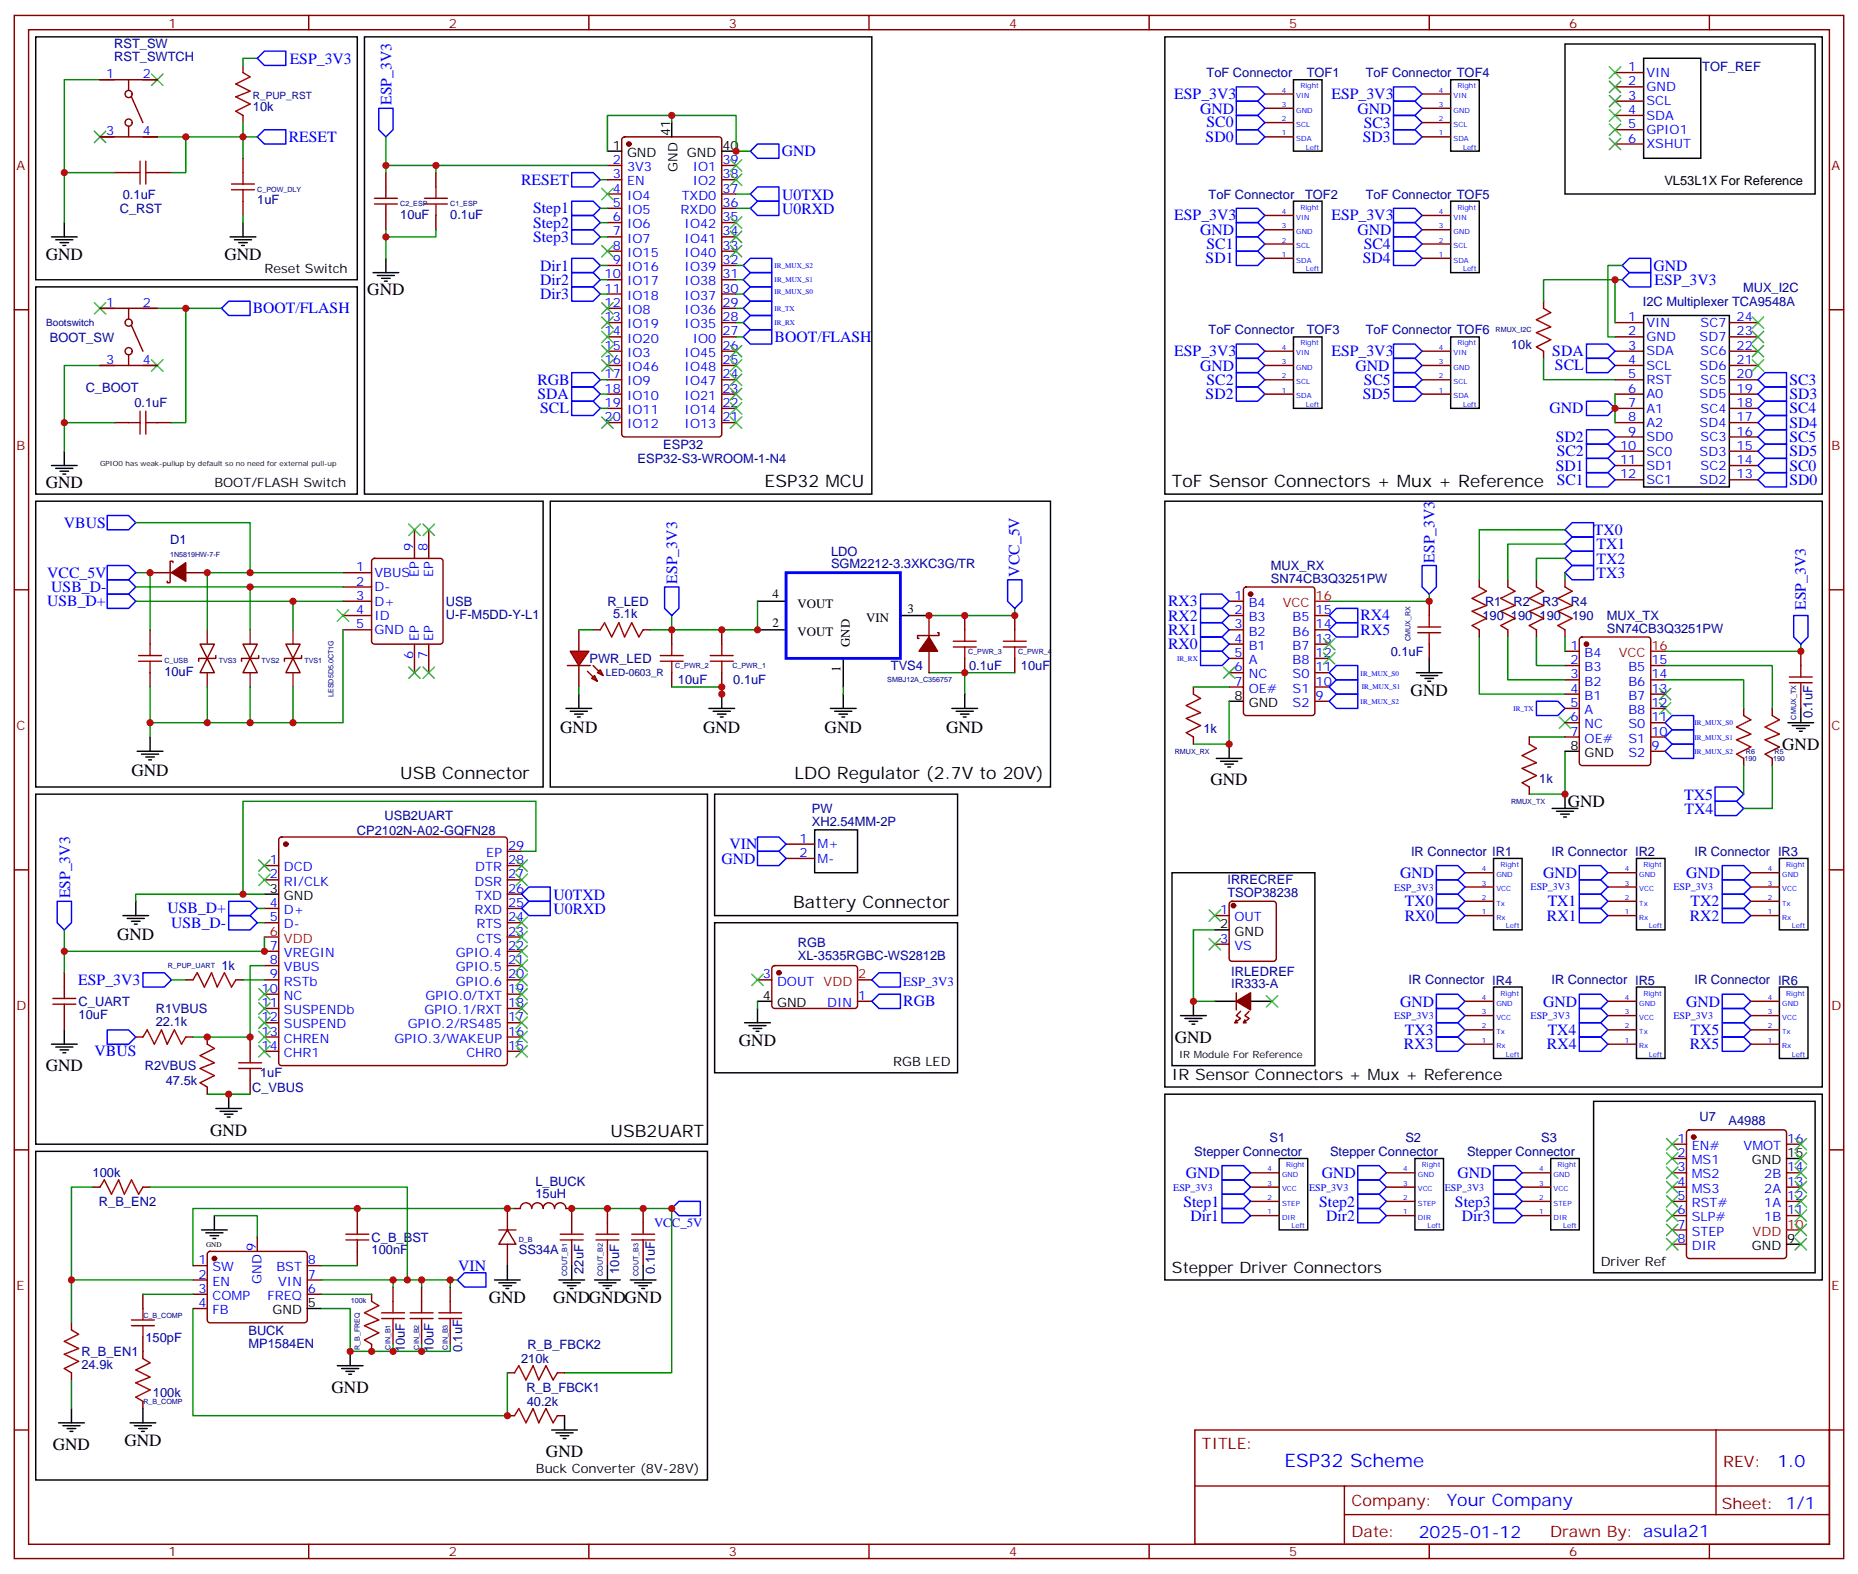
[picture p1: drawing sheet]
<svg xmlns="http://www.w3.org/2000/svg" width="459mm" height="389mm" viewBox="0 0 459 389" stroke-linecap="round" stroke-linejoin="round" font-family="sans-serif">
<defs><g id="words">
<text font-size="4.6" fill="#00f" x="317" y="362.1">ESP32 Scheme</text>
<g font-size="4.2">
<text x="11.3" y="64.1">GND</text>
<text x="55.4" y="64.1">GND</text>
<text x="90.7" y="73">GND</text>
<text x="11.3" y="120.6">GND</text>
<text x="188.7" y="120.2">ESP32 MCU</text>
<text x="289.3" y="120.2">ToF Sensor Connectors + Mux + Reference</text>
<text x="348.2" y="171.7">GND</text>
<text x="138.3" y="180.9">GND</text>
<text x="173.6" y="180.9">GND</text>
<text x="203.6" y="180.9">GND</text>
<text x="233.5" y="180.9">GND</text>
<text x="439.9" y="185.2">GND</text>
<text x="32.5" y="191.5">GND</text>
<text x="98.8" y="192.5">USB Connector</text>
<text x="196.1" y="192.3">LDO Regulator (2.7V to 20V)</text>
<text x="298.8" y="193.9">GND</text>
<text x="387" y="199.3">GND</text>
<text x="195.8" y="224.3">Battery Connector</text>
<text x="28.9" y="232.1">GND</text>
<text x="290" y="257.5">GND</text>
<text x="182.4" y="258.2">GND</text>
<text x="11.3" y="264.5">GND</text>
<text x="51.9" y="280.4">GND</text>
<text x="150.7" y="280.6">USB2UART</text>
<text x="120.6" y="321.7">GND</text>
<text x="136.5" y="321.7">GNDGNDGND</text>
<text x="81.8" y="343.9">GND</text>
<text x="13.1" y="358.1">GND</text>
<text x="30.7" y="356.9">GND</text>
<text x="134.8" y="359.8">GND</text>
</g>
<g font-size="4.2" fill="#00f">
<text x="438.7" y="362.3">1.0</text>
<text x="357.1" y="371.9">Your Company</text>
<text x="350.2" y="379.7">2025-01-12</text>
</g>
<g font-size="3.9" fill="#00f">
<text x="71.5" y="15.7">ESP_3V3</text>
<text x="96.6" y="25.9" transform="rotate(-90 96.6 25.9)">ESP_3V3</text>
<text x="289.9" y="24.3">ESP_3V3</text>
<text x="296.2" y="28.1">GND</text>
<text x="328.7" y="24.3">ESP_3V3</text>
<text x="335" y="28.1">GND</text>
<text x="71.3" y="35">RESET</text>
<text x="297.6" y="35">SD0</text>
<text x="297.8" y="31.5">SC0</text>
<text x="336.4" y="35.1">SD3</text>
<text x="336.6" y="31.5">SC3</text>
<text x="193" y="38.5">GND</text>
<text x="128.6" y="45.6">RESET</text>
<text x="131.6" y="52.7">Step1</text>
<text x="193.1" y="49.3">U0TXD</text>
<text x="193.1" y="52.8">U0RXD</text>
<text x="131.6" y="56.2">Step2</text>
<text x="131.6" y="59.7">Step3</text>
<text x="289.9" y="54.3">ESP_3V3</text>
<text x="296.2" y="58">GND</text>
<text x="328.7" y="54.3">ESP_3V3</text>
<text x="335" y="58">GND</text>
<text x="297.6" y="65.1">SD1</text>
<text x="297.8" y="61.5">SC1</text>
<text x="336.4" y="65.1">SD4</text>
<text x="336.6" y="61.5">SC4</text>
<text x="133.3" y="70.3">Dir2</text>
<text x="133.3" y="66.8">Dir1</text>
<text x="408.1" y="66.9">GND</text>
<text x="408.4" y="70.4">ESP_3V3</text>
<text x="62.4" y="77.4">BOOT/FLASH</text>
<text x="133.3" y="73.9">Dir3</text>
<text x="191.2" y="84.4">BOOT/FLASH</text>
<text x="289.9" y="87.8">ESP_3V3</text>
<text x="328.7" y="87.8">ESP_3V3</text>
<text x="383.2" y="87.9">SDA</text>
<text x="132.7" y="95.1">RGB</text>
<text x="296.2" y="91.6">GND</text>
<text x="297.8" y="95">SC2</text>
<text x="334.5" y="91.5">GND</text>
<text x="336.6" y="95">SC5</text>
<text x="383.8" y="91.5">SCL</text>
<text x="441.7" y="95">SC3</text>
<text x="132.7" y="98.5">SDA</text>
<text x="297.6" y="98.6">SD2</text>
<text x="336.4" y="98.6">SD5</text>
<text x="441.7" y="98.6">SD3</text>
<text x="133.3" y="102">SCL</text>
<text x="382.5" y="102">GND</text>
<text x="441.7" y="102.1">SC4</text>
<text x="441.7" y="105.6">SD4</text>
<text x="384" y="109.1">SD2</text>
<text x="384.2" y="112.7">SC2</text>
<text x="441.7" y="109.1">SC5</text>
<text x="441.7" y="112.7">SD5</text>
<text x="384" y="116.2">SD1</text>
<text x="384.2" y="119.7">SC1</text>
<text x="441.7" y="116.2">SC0</text>
<text x="441.7" y="119.7">SD0</text>
<text x="15.8" y="130.4">VBUS</text>
<text x="393.4" y="132.1">TX0</text>
<text x="394.1" y="135.6">TX1</text>
<text x="11.7" y="142.7">VCC_5V</text>
<text x="251.7" y="142.4" transform="rotate(-90 251.7 142.4)">VCC_5V</text>
<text x="354" y="138.9" transform="rotate(-90 354 138.9)">ESP_3V3</text>
<text x="394.1" y="139.1">TX2</text>
<text x="394.1" y="142.7">TX3</text>
<text x="11.6" y="149.7">USB_D+</text>
<text x="12.7" y="146.2">USB_D-</text>
<text x="167.2" y="144.1" transform="rotate(-90 167.2 144.1)">ESP_3V3</text>
<text x="288.3" y="149.7">RX3</text>
<text x="288.3" y="153.2">RX2</text>
<text x="335.8" y="153.2">RX4</text>
<text x="445.8" y="150.6" transform="rotate(-90 445.8 150.6)">ESP_3V3</text>
<text x="288.3" y="160.3">RX0</text>
<text x="288.3" y="156.8">RX1</text>
<text x="335.8" y="156.7">RX5</text>
<text x="415.7" y="197.4">TX5</text>
<text x="415.8" y="200.9">TX4</text>
<text x="180.1" y="209.7">VIN</text>
<text x="178.1" y="213.3">GND</text>
<text x="17.3" y="221.8" transform="rotate(-90 17.3 221.8)">ESP_3V3</text>
<text x="345.6" y="216.8">GND</text>
<text x="380.9" y="216.8">GND</text>
<text x="416.2" y="216.8">GND</text>
<text x="41.3" y="225.5">USB_D+</text>
<text x="136.6" y="225.7">U0RXD</text>
<text x="136.6" y="222.1">U0TXD</text>
<text x="346.7" y="227.3">RX0</text>
<text x="346.7" y="223.8">TX0</text>
<text x="381.8" y="227.3">RX1</text>
<text x="382" y="223.8">TX1</text>
<text x="417.1" y="227.3">RX2</text>
<text x="417.3" y="223.8">TX2</text>
<text x="42.2" y="229">USB_D-</text>
<text x="19.3" y="243.2">ESP_3V3</text>
<text x="223" y="248.5">RGB</text>
<text x="345.6" y="248.5">GND</text>
<text x="380.9" y="248.5">GND</text>
<text x="416.2" y="248.5">GND</text>
<text x="346.7" y="255.6">TX3</text>
<text x="382" y="255.6">TX4</text>
<text x="417.3" y="255.6">TX5</text>
<text x="23.3" y="260.8">VBUS</text>
<text x="346.5" y="259.1">RX3</text>
<text x="381.8" y="259.1">RX4</text>
<text x="417.1" y="259.1">RX5</text>
<text x="292.7" y="290.9">GND</text>
<text x="326.2" y="290.9">GND</text>
<text x="359.7" y="290.9">GND</text>
<text x="292.1" y="297.9">Step1</text>
<text x="325.6" y="297.9">Step2</text>
<text x="359.1" y="297.9">Step3</text>
<text x="293.8" y="301.4">Dir1</text>
<text x="327.3" y="301.4">Dir2</text>
<text x="360.8" y="301.4">Dir3</text>
<text x="113.1" y="313.7">VIN</text>
</g>
<g font-size="3.9">
<text x="289.3" y="266.6">IR Sensor Connectors + Mux + Reference</text>
<text x="289.3" y="314.3">Stepper Driver Connectors</text>
</g>
<g font-size="3.9" fill="#800">
<text x="296.7" y="357.6">TITLE:</text>
<text x="425.3" y="362.3">REV:</text>
<text x="333.6" y="371.8">Company:</text>
<text x="425" y="372.5">Sheet: 1/1</text>
<text x="333.6" y="379.5">Date:</text>
<text x="382.6" y="379.6">Drawn By: asula21</text>
</g>
<g font-size="3.2" fill="#000080">
<text x="28.2" y="11.9">RST_SW</text>
<text x="28.2" y="15.1">RST_SWTCH</text>
<text x="420.2" y="17.4">TOF_REF</text>
<text x="297.8" y="19.1">ToF Connector</text>
<text x="322.5" y="19.1">TOF1</text>
<text x="337.1" y="19">ToF Connector TOF4</text>
<text x="62.4" y="27.5">10k</text>
<text x="29.6" y="52.6">C_RST</text>
<text x="30.3" y="49.1">0.1uF</text>
<text x="63.5" y="50.5">1uF</text>
<text x="298.3" y="49">ToF Connector</text>
<text x="322.1" y="49">TOF2</text>
<text x="337.1" y="49">ToF Connector TOF5</text>
<text x="98.8" y="54">10uF</text>
<text x="111.1" y="54">0.1uF</text>
<text x="405.5" y="75.5">I2C Multiplexer TCA9548A</text>
<text x="430.2" y="72.1">MUX_I2C</text>
<text x="298.3" y="82.5">ToF Connector</text>
<text x="322.5" y="82.5">TOF3</text>
<text x="337.1" y="82.5">ToF Connector TOF6</text>
<text x="12.3" y="84.4">BOOT_SW</text>
<text x="373" y="86.1">10k</text>
<text x="21.1" y="96.7">C_BOOT</text>
<text x="33.2" y="100.5">0.1uF</text>
<text x="163.7" y="110.9">ESP32</text>
<text x="157.4" y="114.3">ESP32-S3-WROOM-1-N4</text>
<text x="42" y="134.3">D1</text>
<text x="205.1" y="137.2">LDO</text>
<text x="205.1" y="140.3">SGM2212-3.3XKC3G/TR</text>
<text x="313.7" y="143.9">SN74CB3Q3251PW</text>
<text x="313.7" y="140.7">MUX_RX</text>
<text x="110.1" y="149.6">USB</text>
<text x="149.9" y="149.6">R_LED</text>
<text x="366.5" y="149.6">R1</text>
<text x="373.6" y="149.6">R2</text>
<text x="380.7" y="149.6">R3</text>
<text x="387.7" y="149.6">R4</text>
<text x="110.1" y="152.8">U-F-M5DD-Y-L1</text>
<text x="151.4" y="152.7">5.1k</text>
<text x="365.9" y="153.1">190</text>
<text x="373" y="153.1">190</text>
<text x="380" y="153.1">190</text>
<text x="388.1" y="153.1">190</text>
<text x="396.6" y="153">MUX_TX</text>
<text x="343.3" y="161.9">0.1uF</text>
<text x="396.6" y="156.2">SN74CB3Q3251PW</text>
<text x="40.6" y="166.9">10uF</text>
<text x="145.5" y="163.7">PWR_LED</text>
<text x="219.9" y="165.5">TVS4</text>
<text x="239.2" y="165.5">0.1uF</text>
<text x="252" y="165.5">10uF</text>
<text x="167.3" y="169">10uF</text>
<text x="181" y="169">0.1uF</text>
<text x="447.4" y="177.4" transform="rotate(-90 447.4 177.4)">0.1uF</text>
<text x="297" y="181">1k</text>
<text x="379.9" y="193.3">1k</text>
<text x="94.9" y="202.4">USB2UART</text>
<text x="200.4" y="203.8">XH2.54MM-2P</text>
<text x="200.4" y="200.7">PW</text>
<text x="88.1" y="206.1">CP2102N-A02-GQFN28</text>
<text x="348.3" y="211.3">IR Connector IR1</text>
<text x="383" y="211.3">IR Connector IR2</text>
<text x="418.2" y="211.3">IR Connector IR3</text>
<text x="303" y="221.4">TSOP38238</text>
<text x="303" y="218.1">IRRECREF</text>
<text x="196.9" y="233.9">RGB</text>
<text x="54.6" y="239.5">1k</text>
<text x="196.9" y="237.1">XL-3535RGBC-WS2812B</text>
<text x="303.9" y="244.1">IR333-A</text>
<text x="303.9" y="241">IRLEDREF</text>
<text x="347.7" y="243.1">IR Connector IR4</text>
<text x="383" y="243.1">IR Connector IR5</text>
<text x="418.2" y="243.1">IR Connector IR6</text>
<text x="19.4" y="251.5">10uF</text>
<text x="19.4" y="248.4">C_UART</text>
<text x="38.5" y="250">R1VBUS</text>
<text x="38.5" y="253.2">22.1k</text>
<text x="35.7" y="264.2">R2VBUS</text>
<text x="40.9" y="267.8">47.5k</text>
<text x="62.2" y="269.5">C_VBUS</text>
<text x="64.2" y="266">1uF</text>
<text x="313.4" y="281.9">S1</text>
<text x="346.9" y="281.9">S2</text>
<text x="380.4" y="281.9">S3</text>
<text x="419.5" y="276.7">U7</text>
<text x="426.6" y="277.7">A4988</text>
<text x="294.8" y="285.4">Stepper Connector</text>
<text x="328.3" y="285.4">Stepper Connector</text>
<text x="362.1" y="285.4">Stepper Connector</text>
<text x="22.9" y="290.7">100k</text>
<text x="132.2" y="292.9">L_BUCK</text>
<text x="24.4" y="297.7">R_B_EN2</text>
<text x="132.2" y="295.9">15uH</text>
<text x="91.7" y="309.7">100nF</text>
<text x="91.7" y="306.6">C_B_BST</text>
<text x="128.1" y="309.7">SS34A</text>
<text x="144" y="314.5" transform="rotate(-90 144 314.5)">22uF</text>
<text x="152.8" y="314.5" transform="rotate(-90 152.8 314.5)">10uF</text>
<text x="161.7" y="314.5" transform="rotate(-90 161.7 314.5)">0.1uF</text>
<text x="61.3" y="329.7">BUCK</text>
<text x="20.1" y="334.8">R_B_EN1</text>
<text x="35.9" y="331.3">150pF</text>
<text x="61.3" y="332.7">MP1584EN</text>
<text x="99.9" y="333.9" transform="rotate(-90 99.9 333.9)">10uF</text>
<text x="107" y="333.9" transform="rotate(-90 107 333.9)">10uF</text>
<text x="114" y="333.9" transform="rotate(-90 114 333.9)">0.1uF</text>
<text x="130.2" y="333.1">R_B_FBCK2</text>
<text x="20.1" y="338">24.9k</text>
<text x="128.6" y="336.6">210k</text>
<text x="37.7" y="345">100k</text>
<text x="129.9" y="343.6">R_B_FBCK1</text>
<text x="130" y="347.1">40.2k</text>
</g>
<g font-size="3.2" fill="#800">
<text x="41.6" y="6.8">1</text>
<text x="110.8" y="6.8">2</text>
<text x="179.9" y="6.8">3</text>
<text x="249.1" y="6.8">4</text>
<text x="318.2" y="6.8">5</text>
<text x="387.3" y="6.8">6</text>
<text x="4.1" y="41.9">A</text>
<text x="452.1" y="41.9">A</text>
<text x="4.1" y="111.1">B</text>
<text x="452.1" y="111.1">B</text>
<text x="4.1" y="180.2">C</text>
<text x="452.1" y="180.2">C</text>
<text x="4.1" y="249.3">D</text>
<text x="452.1" y="249.3">D</text>
<text x="4.1" y="318.5">E</text>
<text x="452.1" y="318.5">E</text>
<text x="41.6" y="384.3">1</text>
<text x="110.8" y="384.3">2</text>
<text x="179.9" y="384.3">3</text>
<text x="249.1" y="384.3">4</text>
<text x="318.2" y="384.3">5</text>
<text x="387.3" y="384.3">6</text>
</g>
<g font-size="3.2" fill="#00f">
<text x="401.9" y="17.6">1</text>
<text x="26.2" y="19.3">1</text>
<text x="35.3" y="19.3">2</text>
<text x="401.9" y="21.1">2</text>
<text x="406.4" y="19">VIN</text>
<text x="406.4" y="22.5">GND</text>
<text x="401.9" y="24.6">3</text>
<text x="401.9" y="28.2">4</text>
<text x="406.4" y="26">SCL</text>
<text x="406.4" y="29.6">SDA</text>
<text x="26.2" y="33.4">3</text>
<text x="35.3" y="33.4">4</text>
<text x="401.9" y="35.2">6</text>
<text x="401.9" y="31.7">5</text>
<text x="406.4" y="33.1">GPIO1</text>
<text x="151.3" y="40.5">2</text>
<text x="178.3" y="40.5">39</text>
<text x="406.4" y="36.6">XSHUT</text>
<text x="151.3" y="44">3</text>
<text x="151.3" y="47.6">4</text>
<text x="154.8" y="42.3">3V3</text>
<text x="154.8" y="45.8">EN</text>
<text x="171" y="45.8">IO2</text>
<text x="171" y="42.3">IO1</text>
<text x="178.3" y="47.6">37</text>
<text x="178.3" y="44">38</text>
<text x="151.3" y="51.1">5</text>
<text x="154.8" y="49.3">IO4</text>
<text x="154.8" y="52.8">IO5</text>
<text x="168" y="52.8">RXD0</text>
<text x="168.3" y="49.3">TXD0</text>
<text x="178.3" y="51.1">36</text>
<text x="151.3" y="54.6">6</text>
<text x="151.3" y="58.1">7</text>
<text x="154.8" y="56.4">IO6</text>
<text x="154.8" y="59.9">IO7</text>
<text x="169" y="59.9">IO41</text>
<text x="169" y="56.4">IO42</text>
<text x="178.3" y="58.1">34</text>
<text x="178.3" y="54.6">35</text>
<text x="151.3" y="61.7">8</text>
<text x="151.3" y="65.2">9</text>
<text x="154.8" y="63.4">IO15</text>
<text x="169" y="63.4">IO40</text>
<text x="178.3" y="65.2">32</text>
<text x="178.3" y="61.7">33</text>
<text x="149.2" y="68.7">10</text>
<text x="154.8" y="67">IO16</text>
<text x="154.8" y="70.5">IO17</text>
<text x="169" y="70.5">IO38</text>
<text x="169" y="67">IO39</text>
<text x="178.3" y="68.7">31</text>
<text x="26.2" y="75.8">1</text>
<text x="35.3" y="75.8">2</text>
<text x="149.2" y="72.2">11</text>
<text x="149.2" y="75.8">12</text>
<text x="154.8" y="74">IO18</text>
<text x="154.8" y="77.5">IO8</text>
<text x="169" y="77.5">IO36</text>
<text x="169" y="74">IO37</text>
<text x="178.3" y="75.8">29</text>
<text x="178.3" y="72.2">30</text>
<text x="149.2" y="79.3">13</text>
<text x="149.2" y="82.8">14</text>
<text x="154.8" y="81.1">IO19</text>
<text x="169" y="81.1">IO35</text>
<text x="178.3" y="82.8">27</text>
<text x="178.3" y="79.3">28</text>
<text x="401.9" y="79.3">1</text>
<text x="401.9" y="82.8">2</text>
<text x="406.4" y="80.7">VIN</text>
<text x="419.8" y="80.7">SC7</text>
<text x="428.6" y="82.8">23</text>
<text x="428.6" y="79.3">24</text>
<text x="26.2" y="89.9">3</text>
<text x="35.3" y="89.9">4</text>
<text x="149.2" y="86.4">15</text>
<text x="149.2" y="89.9">16</text>
<text x="154.8" y="84.6">IO20</text>
<text x="154.8" y="88.1">IO3</text>
<text x="169" y="88.1">IO45</text>
<text x="171" y="84.6">IO0</text>
<text x="178.3" y="89.9">25</text>
<text x="178.3" y="86.4">26</text>
<text x="401.9" y="86.4">3</text>
<text x="401.9" y="89.9">4</text>
<text x="406.4" y="84.2">GND</text>
<text x="406.4" y="87.8">SDA</text>
<text x="419.5" y="84.2">SD7</text>
<text x="419.8" y="87.8">SC6</text>
<text x="428.6" y="89.9">21</text>
<text x="428.6" y="86.4">22</text>
<text x="149.2" y="93.4">17</text>
<text x="154.8" y="91.7">IO46</text>
<text x="154.8" y="95.2">IO9</text>
<text x="169" y="95.2">IO47</text>
<text x="169" y="91.7">IO48</text>
<text x="178.3" y="93.4">24</text>
<text x="401.9" y="93.4">5</text>
<text x="406.4" y="91.3">SCL</text>
<text x="406.4" y="94.8">RST</text>
<text x="419.5" y="91.3">SD6</text>
<text x="419.8" y="94.8">SC5</text>
<text x="428.6" y="93.4">20</text>
<text x="149.2" y="96.9">18</text>
<text x="149.2" y="100.5">19</text>
<text x="154.8" y="98.7">IO10</text>
<text x="169" y="98.7">IO21</text>
<text x="178.3" y="100.5">22</text>
<text x="178.3" y="96.9">23</text>
<text x="401.9" y="96.9">6</text>
<text x="401.9" y="100.5">7</text>
<text x="406.4" y="98.4">A0</text>
<text x="406.4" y="101.9">A1</text>
<text x="419.5" y="98.4">SD5</text>
<text x="419.8" y="101.9">SC4</text>
<text x="428.6" y="100.5">18</text>
<text x="428.6" y="96.9">19</text>
<text x="149.2" y="104">20</text>
<text x="154.8" y="102.2">IO11</text>
<text x="154.8" y="105.8">IO12</text>
<text x="169" y="105.8">IO13</text>
<text x="169" y="102.2">IO14</text>
<text x="178.3" y="104">21</text>
<text x="401.9" y="104">8</text>
<text x="401.9" y="107.5">9</text>
<text x="406.4" y="105.4">A2</text>
<text x="419.5" y="105.4">SD4</text>
<text x="428.6" y="107.5">16</text>
<text x="428.6" y="104">17</text>
<text x="399.9" y="111.1">10</text>
<text x="406.4" y="108.9">SD0</text>
<text x="406.4" y="112.5">SC0</text>
<text x="419.5" y="112.5">SD3</text>
<text x="419.8" y="108.9">SC3</text>
<text x="428.6" y="111.1">15</text>
<text x="399.9" y="114.6">11</text>
<text x="399.9" y="118.1">12</text>
<text x="406.4" y="116">SD1</text>
<text x="406.4" y="119.5">SC1</text>
<text x="419.5" y="119.5">SD2</text>
<text x="419.8" y="116">SC2</text>
<text x="428.6" y="118.1">13</text>
<text x="428.6" y="114.6">14</text>
<text x="102" y="136.1" transform="rotate(-90 102 136.1)">9</text>
<text x="105.5" y="136.1" transform="rotate(-90 105.5 136.1)">8</text>
<text x="87.9" y="141">1</text>
<text x="92.4" y="142.5">VBUS</text>
<text x="103.4" y="142.5" transform="rotate(-90 103.4 142.5)">EP</text>
<text x="106.9" y="142.5" transform="rotate(-90 106.9 142.5)">EP</text>
<text x="87.9" y="144.6">2</text>
<text x="87.9" y="148.1">3</text>
<text x="92.4" y="146">D-</text>
<text x="92.4" y="149.5">D+</text>
<text x="304.7" y="148.1">1</text>
<text x="308.2" y="149.9">B4</text>
<text x="87.9" y="151.6">4</text>
<text x="87.9" y="155.2">5</text>
<text x="92.4" y="153">ID</text>
<text x="304.7" y="155.2">3</text>
<text x="304.7" y="151.6">2</text>
<text x="308.2" y="153.4">B3</text>
<text x="319.1" y="153.4">B5</text>
<text x="324.7" y="151.6">15</text>
<text x="324.7" y="155.2">14</text>
<text x="92.4" y="156.6">GND</text>
<text x="103.4" y="158.3" transform="rotate(-90 103.4 158.3)">EP</text>
<text x="106.9" y="158.3" transform="rotate(-90 106.9 158.3)">EP</text>
<text x="304.7" y="158.7">4</text>
<text x="308.2" y="160.4">B1</text>
<text x="308.2" y="156.9">B2</text>
<text x="319.1" y="156.9">B6</text>
<text x="319.1" y="160.4">B7</text>
<text x="324.7" y="158.7">13</text>
<text x="387.6" y="160.4">1</text>
<text x="102" y="162.8" transform="rotate(-90 102 162.8)">6</text>
<text x="105.5" y="162.8" transform="rotate(-90 105.5 162.8)">7</text>
<text x="304.7" y="165.7">6</text>
<text x="304.7" y="162.2">5</text>
<text x="308.2" y="167.5">NC</text>
<text x="308.2" y="164">A</text>
<text x="319.1" y="164">B8</text>
<text x="319.1" y="167.5">S0</text>
<text x="324.7" y="162.2">12</text>
<text x="324.7" y="165.7">11</text>
<text x="387.6" y="167.5">3</text>
<text x="387.6" y="164">2</text>
<text x="391.1" y="165.7">B3</text>
<text x="391.1" y="162.2">B4</text>
<text x="402" y="165.7">B5</text>
<text x="407.6" y="164">15</text>
<text x="407.6" y="167.5">14</text>
<text x="304.7" y="169.3">7</text>
<text x="308.2" y="171">OE#</text>
<text x="319.1" y="171">S1</text>
<text x="324.7" y="169.3">10</text>
<text x="324.7" y="172.8">9</text>
<text x="387.6" y="171">4</text>
<text x="391.1" y="172.8">B1</text>
<text x="391.1" y="169.3">B2</text>
<text x="402" y="169.3">B6</text>
<text x="402" y="172.8">B7</text>
<text x="407.6" y="171">13</text>
<text x="319.1" y="174.6">S2</text>
<text x="387.6" y="178.1">6</text>
<text x="387.6" y="174.6">5</text>
<text x="391.1" y="179.8">NC</text>
<text x="391.1" y="176.3">A</text>
<text x="402" y="176.3">B8</text>
<text x="402" y="179.8">S0</text>
<text x="407.6" y="174.6">12</text>
<text x="407.6" y="178.1">11</text>
<text x="387.6" y="181.6">7</text>
<text x="391.1" y="183.4">OE#</text>
<text x="402" y="183.4">S1</text>
<text x="407.6" y="181.6">10</text>
<text x="407.6" y="185.1">9</text>
<text x="402" y="186.9">S2</text>
<text x="125.4" y="209.8">29</text>
<text x="197.3" y="208.1">1</text>
<text x="201.8" y="209.5">M+</text>
<text x="66.6" y="213.4">1</text>
<text x="70.1" y="215.1">DCD</text>
<text x="117.3" y="215.1">DTR</text>
<text x="120" y="211.6">EP</text>
<text x="125.4" y="213.4">28</text>
<text x="197.3" y="211.6">2</text>
<text x="201.8" y="213">M-</text>
<text x="66.6" y="216.9">2</text>
<text x="70.1" y="218.7">RI/CLK</text>
<text x="117.1" y="218.7">DSR</text>
<text x="125.4" y="220.4">26</text>
<text x="125.4" y="216.9">27</text>
<text x="66.6" y="223.9">4</text>
<text x="66.6" y="227.5">5</text>
<text x="70.1" y="225.7">D+</text>
<text x="117.1" y="225.7">RXD</text>
<text x="117.4" y="222.2">TXD</text>
<text x="125.4" y="227.5">24</text>
<text x="125.4" y="223.9">25</text>
<text x="301.2" y="225.7">1</text>
<text x="304.7" y="227.5">OUT</text>
<text x="70.1" y="229.2">D-</text>
<text x="117.6" y="232.8">CTS</text>
<text x="117.6" y="229.2">RTS</text>
<text x="125.4" y="231">23</text>
<text x="301.2" y="232.8">3</text>
<text x="66.6" y="234.5">7</text>
<text x="66.6" y="238.1">8</text>
<text x="70.1" y="236.3">VREGIN</text>
<text x="70.1" y="239.8">VBUS</text>
<text x="112.6" y="239.8">GPIO.5</text>
<text x="112.6" y="236.3">GPIO.4</text>
<text x="125.4" y="238.1">21</text>
<text x="125.4" y="234.5">22</text>
<text x="304.7" y="234.5">VS</text>
<text x="64.6" y="245.1">10</text>
<text x="66.6" y="241.6">9</text>
<text x="70.1" y="243.3">RSTb</text>
<text x="112.6" y="243.3">GPIO.6</text>
<text x="125.4" y="245.1">19</text>
<text x="125.4" y="241.6">20</text>
<text x="188.3" y="241.6">3</text>
<text x="191.8" y="243.3">DOUT</text>
<text x="223" y="243.3">ESP_3V3</text>
<text x="64.6" y="248.6">11</text>
<text x="70.1" y="246.9">NC</text>
<text x="70.1" y="250.4">SUSPENDb</text>
<text x="104.8" y="250.4">GPIO.1/RXT</text>
<text x="105" y="246.9">GPIO.0/TXT</text>
<text x="125.4" y="248.6">18</text>
<text x="204.2" y="248.6">DIN</text>
<text x="211.8" y="246.9">1</text>
<text x="64.6" y="252.2">12</text>
<text x="64.6" y="255.7">13</text>
<text x="70.1" y="253.9">SUSPEND</text>
<text x="70.1" y="257.5">CHREN</text>
<text x="97.4" y="257.5">GPIO.3/WAKEUP</text>
<text x="100.7" y="253.9">GPIO.2/RS485</text>
<text x="125.4" y="255.7">16</text>
<text x="125.4" y="252.2">17</text>
<text x="64.6" y="259.2">14</text>
<text x="70.1" y="261">CHR1</text>
<text x="115.1" y="261">CHR0</text>
<text x="125.4" y="259.2">15</text>
<text x="414.1" y="282.2">1</text>
<text x="414.1" y="285.7">2</text>
<text x="417.6" y="283.9">EN#</text>
<text x="417.6" y="287.4">MS1</text>
<text x="430.4" y="283.9">VMOT</text>
<text x="441.1" y="282.2">16</text>
<text x="414.1" y="289.2">3</text>
<text x="414.1" y="292.7">4</text>
<text x="417.6" y="291">MS2</text>
<text x="435.5" y="291">2B</text>
<text x="441.1" y="292.7">13</text>
<text x="441.1" y="289.2">14</text>
<text x="414.1" y="296.3">5</text>
<text x="414.1" y="299.8">6</text>
<text x="417.6" y="294.5">MS3</text>
<text x="417.6" y="298">RST#</text>
<text x="435.5" y="298">1A</text>
<text x="435.5" y="294.5">2A</text>
<text x="441.1" y="299.8">11</text>
<text x="441.1" y="296.3">12</text>
<text x="161.4" y="303">VCC_5V</text>
<text x="414.1" y="303.3">7</text>
<text x="417.6" y="301.6">SLP#</text>
<text x="417.6" y="305.1">STEP</text>
<text x="435.5" y="301.6">1B</text>
<text x="63.1" y="309" transform="rotate(-90 63.1 309)">9</text>
<text x="414.1" y="306.8">8</text>
<text x="417.6" y="308.6">DIR</text>
<text x="49" y="312.1">1</text>
<text x="49" y="315.7">2</text>
<text x="52.5" y="313.9">SW</text>
<text x="52.5" y="317.4">EN</text>
<text x="64.6" y="316.9" transform="rotate(-90 64.6 316.9)">GND</text>
<text x="68.2" y="313.9">BST</text>
<text x="68.7" y="317.4">VIN</text>
<text x="76" y="315.7">7</text>
<text x="76" y="312.1">8</text>
<text x="49" y="319.2">3</text>
<text x="49" y="322.7">4</text>
<text x="52.5" y="321">COMP</text>
<text x="66" y="321">FREQ</text>
<text x="76" y="319.2">6</text>
<text x="52.5" y="324.5">FB</text>
</g>
<g font-size="3.2">
<text x="165.5" y="33.6" transform="rotate(-90 165.5 33.6)">41</text>
<text x="151.3" y="37">1</text>
<text x="154.8" y="38.7">GND</text>
<text x="169.6" y="38.7">GND</text>
<text x="178.3" y="37">40</text>
<text x="167.2" y="42.4" transform="rotate(-90 167.2 42.4)">GND</text>
<text x="410.8" y="45.6">VL53L1X For Reference</text>
<text x="65.3" y="67.3">Reset Switch</text>
<text x="52.9" y="120.2">BOOT/FLASH Switch</text>
<text x="190.7" y="147.7">4</text>
<text x="190.7" y="154.8">2</text>
<text x="196.8" y="150">VOUT</text>
<text x="213.8" y="153.6">VIN</text>
<text x="224" y="151.3">3</text>
<text x="196.8" y="157.1">VOUT</text>
<text x="209.7" y="159.7" transform="rotate(-90 209.7 159.7)">GND</text>
<text x="207.4" y="165.9" transform="rotate(-90 207.4 165.9)">1</text>
<text x="304.7" y="172.8">8</text>
<text x="308.2" y="174.6">GND</text>
<text x="387.6" y="185.1">8</text>
<text x="391.1" y="186.9">GND</text>
<text x="66.6" y="220.4">3</text>
<text x="70.1" y="222.2">GND</text>
<text x="301.2" y="229.2">2</text>
<text x="304.7" y="231">GND</text>
<text x="188.3" y="246.9">4</text>
<text x="191.8" y="248.6">GND</text>
<text x="220.5" y="263.1">RGB LED</text>
<text x="432.4" y="287.4">GND</text>
<text x="441.1" y="285.7">15</text>
<text x="432.4" y="308.6">GND</text>
<text x="441.1" y="306.8">9</text>
<text x="395.1" y="312.5">Driver Ref</text>
<text x="76" y="322.7">5</text>
<text x="67.3" y="324.5">GND</text>
<text x="132.3" y="363.6">Buck Converter (8V-28V)</text>
</g>
<g font-size="3.2" fill="#f00">
<text x="316.6" y="149.9">VCC</text>
<text x="324.7" y="148.1">16</text>
<text x="407.6" y="160.4">16</text>
<text x="399.6" y="162.2">VCC</text>
<text x="66.6" y="231">6</text>
<text x="70.1" y="232.8">VDD</text>
<text x="203.3" y="243.3">VDD</text>
<text x="211.8" y="241.6">2</text>
<text x="432.6" y="305.1">VDD</text>
<text x="441.1" y="303.3">10</text>
</g>
<g font-size="2.5" fill="#000080">
<text x="62.4" y="24.4">R_PUP_RST</text>
<text x="11.4" y="80.6">Bootswitch</text>
<text x="149.6" y="166.9">LED-0603_R</text>
</g>
<g font-size="2.5" fill="#00f">
<text x="344.1" y="219.9">ESP_3V3</text>
<text x="377.8" y="219.9">ESP_3V3</text>
<text x="413.1" y="219.9">ESP_3V3</text>
<text x="344.1" y="251.6">ESP_3V3</text>
<text x="377.8" y="251.6">ESP_3V3</text>
<text x="413.1" y="251.6">ESP_3V3</text>
<text x="289.6" y="293.9">ESP_3V3</text>
<text x="323.1" y="293.9">ESP_3V3</text>
<text x="356.6" y="293.9">ESP_3V3</text>
</g>
<text font-size="2.5" x="291" y="261.3">IR Module For Reference</text>
<g font-size="1.8" fill="#00f">
<text x="316.4" y="22.9">4</text>
<text x="321" y="21.8">Right</text>
<text x="355.2" y="22.9">4</text>
<text x="359.8" y="21.8">Right</text>
<text x="316.4" y="29.9">2</text>
<text x="316.4" y="26.4">3</text>
<text x="320" y="27.8">GND</text>
<text x="320" y="24.3">VIN</text>
<text x="355.2" y="29.9">2</text>
<text x="355.2" y="26.4">3</text>
<text x="358.8" y="27.8">GND</text>
<text x="358.8" y="24.3">VIN</text>
<text x="316.4" y="33.4">1</text>
<text x="320" y="34.9">SDA</text>
<text x="320" y="31.3">SCL</text>
<text x="355.2" y="33.4">1</text>
<text x="358.8" y="34.9">SDA</text>
<text x="358.8" y="31.3">SCL</text>
<text x="322.3" y="37">Left</text>
<text x="361.1" y="37">Left</text>
<text x="316.4" y="52.8">4</text>
<text x="321" y="51.8">Right</text>
<text x="355.2" y="52.8">4</text>
<text x="359.8" y="51.8">Right</text>
<text x="316.4" y="59.9">2</text>
<text x="316.4" y="56.4">3</text>
<text x="320" y="57.8">GND</text>
<text x="320" y="54.3">VIN</text>
<text x="355.2" y="59.9">2</text>
<text x="355.2" y="56.4">3</text>
<text x="358.8" y="57.8">GND</text>
<text x="358.8" y="54.3">VIN</text>
<text x="316.4" y="63.4">1</text>
<text x="320" y="64.8">SDA</text>
<text x="320" y="61.3">SCL</text>
<text x="355.2" y="63.4">1</text>
<text x="358.8" y="64.8">SDA</text>
<text x="358.8" y="61.3">SCL</text>
<text x="191.2" y="66.2">IR_MUX_S2</text>
<text x="191.2" y="69.7">IR_MUX_S1</text>
<text x="322.3" y="67">Left</text>
<text x="361.1" y="67">Left</text>
<text x="191.2" y="76.8">IR_TX</text>
<text x="191.2" y="72.6">IR_MUX_S0</text>
<text x="191.2" y="80.3">IR_RX</text>
<text x="316.4" y="89.9">3</text>
<text x="316.4" y="86.4">4</text>
<text x="320" y="87.8">VIN</text>
<text x="321" y="85.3">Right</text>
<text x="355.2" y="89.9">3</text>
<text x="355.2" y="86.4">4</text>
<text x="358.8" y="87.8">VIN</text>
<text x="359.8" y="85.3">Right</text>
<text x="316.4" y="93.4">2</text>
<text x="320" y="94.8">SCL</text>
<text x="320" y="91.3">GND</text>
<text x="355.2" y="93.4">2</text>
<text x="358.8" y="94.8">SCL</text>
<text x="358.8" y="91.3">GND</text>
<text x="316.4" y="96.9">1</text>
<text x="320" y="98.4">SDA</text>
<text x="322.3" y="100.5">Left</text>
<text x="355.2" y="96.9">1</text>
<text x="358.8" y="98.4">SDA</text>
<text x="361.1" y="100.5">Left</text>
<text x="290.6" y="163.2">IR_RX</text>
<text x="335.8" y="166.8">IR_MUX_S0</text>
<text x="335.8" y="173.9">IR_MUX_S2</text>
<text x="336.1" y="170.1">IR_MUX_S1</text>
<text x="373.6" y="175.6">IR_TX</text>
<text x="418.3" y="179.1">IR_MUX_S0</text>
<text x="418.3" y="182.6">IR_MUX_S1</text>
<text x="418.3" y="186.1">IR_MUX_S2</text>
<text x="365.8" y="215.1">4</text>
<text x="370.4" y="214.1">Right</text>
<text x="401" y="215.1">4</text>
<text x="405.6" y="214.1">Right</text>
<text x="436.3" y="215.1">4</text>
<text x="440.9" y="214.1">Right</text>
<text x="365.8" y="218.7">3</text>
<text x="369.4" y="220.1">VCC</text>
<text x="369.4" y="216.5">GND</text>
<text x="401" y="218.7">3</text>
<text x="404.6" y="220.1">VCC</text>
<text x="404.6" y="216.5">GND</text>
<text x="436.3" y="218.7">3</text>
<text x="439.9" y="220.1">VCC</text>
<text x="439.9" y="216.5">GND</text>
<text x="365.8" y="225.7">1</text>
<text x="365.8" y="222.2">2</text>
<text x="369.4" y="227.1">Rx</text>
<text x="369.4" y="223.6">Tx</text>
<text x="401" y="225.7">1</text>
<text x="401" y="222.2">2</text>
<text x="404.6" y="227.1">Rx</text>
<text x="404.6" y="223.6">Tx</text>
<text x="436.3" y="225.7">1</text>
<text x="436.3" y="222.2">2</text>
<text x="439.9" y="227.1">Rx</text>
<text x="439.9" y="223.6">Tx</text>
<text x="371.7" y="229.2">Left</text>
<text x="407" y="229.2">Left</text>
<text x="442.3" y="229.2">Left</text>
<text x="370.4" y="245.8">Right</text>
<text x="405.6" y="245.8">Right</text>
<text x="440.9" y="245.8">Right</text>
<text x="365.8" y="250.4">3</text>
<text x="365.8" y="246.9">4</text>
<text x="369.4" y="251.8">VCC</text>
<text x="369.4" y="248.3">GND</text>
<text x="401" y="250.4">3</text>
<text x="401" y="246.9">4</text>
<text x="404.6" y="251.8">VCC</text>
<text x="404.6" y="248.3">GND</text>
<text x="436.3" y="250.4">3</text>
<text x="436.3" y="246.9">4</text>
<text x="439.9" y="251.8">VCC</text>
<text x="439.9" y="248.3">GND</text>
<text x="365.8" y="257.5">1</text>
<text x="365.8" y="253.9">2</text>
<text x="369.4" y="255.3">Tx</text>
<text x="401" y="257.5">1</text>
<text x="401" y="253.9">2</text>
<text x="404.6" y="255.3">Tx</text>
<text x="436.3" y="257.5">1</text>
<text x="436.3" y="253.9">2</text>
<text x="439.9" y="255.3">Tx</text>
<text x="369.4" y="258.9">Rx</text>
<text x="371.7" y="261">Left</text>
<text x="404.6" y="258.9">Rx</text>
<text x="407" y="261">Left</text>
<text x="439.9" y="258.9">Rx</text>
<text x="442.3" y="261">Left</text>
<text x="312.9" y="292.7">3</text>
<text x="312.9" y="289.2">4</text>
<text x="316.4" y="290.6">GND</text>
<text x="317.4" y="288.1">Right</text>
<text x="346.4" y="292.7">3</text>
<text x="346.4" y="289.2">4</text>
<text x="350" y="290.6">GND</text>
<text x="351" y="288.1">Right</text>
<text x="379.9" y="292.7">3</text>
<text x="379.9" y="289.2">4</text>
<text x="383.5" y="290.6">GND</text>
<text x="384.5" y="288.1">Right</text>
<text x="312.9" y="299.8">1</text>
<text x="312.9" y="296.3">2</text>
<text x="316.4" y="297.7">STEP</text>
<text x="316.4" y="294.1">VCC</text>
<text x="346.4" y="299.8">1</text>
<text x="346.4" y="296.3">2</text>
<text x="350" y="297.7">STEP</text>
<text x="350" y="294.1">VCC</text>
<text x="379.9" y="299.8">1</text>
<text x="379.9" y="296.3">2</text>
<text x="383.5" y="297.7">STEP</text>
<text x="383.5" y="294.1">VCC</text>
<text x="316.4" y="301.2">DIR</text>
<text x="318.8" y="303.3">Left</text>
<text x="350" y="301.2">DIR</text>
<text x="352.3" y="303.3">Left</text>
<text x="383.5" y="301.2">DIR</text>
<text x="385.8" y="303.3">Left</text>
</g>
<g font-size="1.8" fill="#000080">
<text x="63.5" y="47.3">C_POW_DLY</text>
<text x="98.8" y="50.8">C2_ESP</text>
<text x="111.1" y="50.8">C1_ESP</text>
<text x="369.2" y="82.1">RMUX_I2C</text>
<text x="42" y="137.5">1N5819HW-7-F</text>
<text x="239" y="161.4">C_PWR_3</text>
<text x="251.3" y="161.4">C_PWR_4</text>
<text x="348.1" y="158.3" transform="rotate(-90 348.1 158.3)">CMUX_RX</text>
<text x="40.6" y="163.7">C_USB</text>
<text x="54" y="163.7">TVS3</text>
<text x="64.6" y="163.7">TVS2</text>
<text x="75.1" y="163.7">TVS1</text>
<text x="166.7" y="165">C_PWR_2</text>
<text x="180.8" y="165">C_PWR_1</text>
<text x="82.3" y="172.1" transform="rotate(-90 82.3 172.1)">LESD5D5.0CT1G</text>
<text x="219" y="168.5">SMBJ12A_C356757</text>
<text x="443.4" y="177.6" transform="rotate(-90 443.4 177.6)">CMUX_TX</text>
<text x="290" y="186.1">RMUX_RX</text>
<text x="430.6" y="187.9">190</text>
<text x="430.9" y="186.1">R6</text>
<text x="437.6" y="187.9">190</text>
<text x="438" y="186.1">R5</text>
<text x="373" y="198.5">RMUX_TX</text>
<text x="41.4" y="239">R_PUP_UART</text>
<text x="128.1" y="306.6">D_B</text>
<text x="140" y="315.1" transform="rotate(-90 140 315.1)">COUT_B1</text>
<text x="148.8" y="315.1" transform="rotate(-90 148.8 315.1)">COUT_B2</text>
<text x="157.6" y="315.1" transform="rotate(-90 157.6 315.1)">COUT_B3</text>
<text x="86.6" y="321.8">100k</text>
<text x="35.4" y="325.5">C_B_COMP</text>
<text x="88.8" y="333.3" transform="rotate(-90 88.8 333.3)">R_B_FREQ</text>
<text x="96.4" y="333.2" transform="rotate(-90 96.4 333.2)">CIN_B1</text>
<text x="103.5" y="333.2" transform="rotate(-90 103.5 333.2)">CIN_B2</text>
<text x="110.5" y="333.2" transform="rotate(-90 110.5 333.2)">CIN_B3</text>
<text x="35.4" y="346.6">R_B_COMP</text>
</g>
<g font-size="1.8">
<text x="24.7" y="114.9">GPIO0 has weak-pullup by default so no need for external pull-up</text>
<text x="50.9" y="307.8">GND</text>
</g>
</g></defs>
<g fill="none" stroke="#870000" stroke-width=".35">
<path d="M3.5 3.8h451.6v381h-451.6zM7.1 7.3h444.5v374h-444.5zM60 16.2v1.7M76.2 3.8v3.5M145.3 3.8v3.5M214.5 3.8v3.5M283.6 3.8v3.5M352.8 3.8v3.5M398.6 17.9h7.1M421.9 3.8v3.5M60 28.5v1.8M60 39.1v3.5"/>
<path d="M153.7 34l.5-.2h23.2a.71 .71 0 0 1 .8 .7v72.7a.76 .76 0 0 1-.8 .7h-23.2a.76 .76 0 0 1-.7-.7v-72.7zM398.6 35.6h7.1M398.6 21.4h7.1M398.6 25h7.1M398.6 28.5h7.1M398.6 32h7.1M28.2 42.6h3.5M38.8 42.6h3.5M60 49.7v3.5M95.2 42.6v3.5M95.2 53.2v3.5M107.6 42.6v3.5"/>
<path d="M107.6 53.2v3.5M149.9 40.9h3.6M149.9 44.4h3.6M149.9 47.9h3.6M149.9 51.4h3.6M149.9 55h3.6M149.9 58.5h3.6M178.2 40.9h3.5M178.2 44.4h3.5M178.2 47.9h3.5M178.2 51.4h3.5M178.2 55h3.5"/>
<path d="M178.2 58.5h3.5M3.5 76.5h3.6M149.9 62h3.6M149.9 65.5h3.6M149.9 69.1h3.6M149.9 72.6h3.6M149.9 76.1h3.6M149.9 79.7h3.6M178.2 62h3.5M178.2 65.5h3.5M178.2 69.1h3.5M178.2 72.6h3.5"/>
<path d="M178.2 76.1h3.5M178.2 79.7h3.5M398.6 79.7h7.1M426.9 79.7h7M451.6 76.5h3.5M149.9 83.2h3.6M149.9 86.7h3.6M149.9 90.2h3.6M149.9 93.8h3.6M149.9 97.3h3.6M178.2 83.2h3.5M178.2 86.7h3.5"/>
<path d="M178.2 90.2h3.5M178.2 93.8h3.5M178.2 97.3h3.5M398.6 83.2h7.1M398.6 86.7h7.1M398.6 90.2h7.1M398.6 93.8h7.1M398.6 97.3h7.1M426.9 83.2h7M426.9 86.7h7M426.9 90.2h7M426.9 93.8h7"/>
<path d="M426.9 97.3h7M28.2 104.4h3.5M38.8 104.4h3.5M149.9 100.8h3.6M149.9 104.4h3.6M178.2 100.8h3.5M178.2 104.4h3.5M398.6 100.8h7.1M398.6 104.4h7.1M398.6 107.9h7.1M398.6 111.4h7.1M398.6 114.9h7.1"/>
<path d="M398.6 118.5h7.1M426.9 100.8h7M426.9 104.4h7M426.9 107.9h7M426.9 111.4h7M426.9 114.9h7M426.9 118.5h7M42.7 138.9v-.3h-.7v5.3h-.7v-.4M92 138.1l.4-.2h16.3a.71 .71 0 0 1 .7 .7v19.7a.76 .76 0 0 1-.7 .7h-16.3a.76 .76 0 0 1-.7-.7v-19.7zM102.3 130.8v7.1M105.8 130.8v7.1M3.5 145.6h3.6"/>
<path d="M37 141.4h5.3M37 155.5v3.5M45.9 141.4h5.3M49.4 159h3.5l-1.7 3.6zM60 159h3.5l-1.8 3.6zM70.6 159h3.5l-1.8 3.6zM84.7 141.4h7M84.7 144.9h7M84.7 148.4h7M84.7 152h7M84.7 155.5h7M102.3 159v7.1"/>
<path d="M105.8 159v7.1M146.4 155.5h1.8M158.7 155.5h1.8M165.8 155.5v3.5M178.2 155.5v3.5M451.6 145.6h3.5M37 166.1v3.5M51.2 162.6l1.7 3.5h-3.5zM53.3 161.9v.7h-4.3v.7M61.7 162.6l1.8 3.5h-3.5zM63.9 161.9v.7h-4.3v.7M72.3 162.6l1.8 3.5h-3.5z"/>
<path d="M74.4 161.9v.7h-4.2v.7M165.8 166.1v3.5M178.2 166.1v3.5M3.5 214.8h3.6M65.3 213.7h3.5M65.3 217.2h3.5M69 206.9l.5-.2h55a.71 .71 0 0 1 .7 .7v55a.76 .76 0 0 1-.7 .7h-55a.76 .76 0 0 1-.7-.7v-55zM125.2 213.7h3.6M125.2 217.2h3.6M125.2 210.2h3.6M451.6 214.8h3.5M65.3 224.3h3.5"/>
<path d="M65.3 227.8h3.5M65.3 234.9h3.5M65.3 238.4h3.5M125.2 224.3h3.6M125.2 227.8h3.6M125.2 234.9h3.6M125.2 238.4h3.6M125.2 231.4h3.6M125.2 220.8h3.6M299.9 226.1h3.5M299.9 233.1h3.5M303.6 222.7l.5-.2h10.2a.71 .71 0 0 1 .7 .7v13.4a.76 .76 0 0 1-.7 .7h-10.2a.76 .76 0 0 1-.7-.7v-13.4z"/>
<path d="M15.9 240.2v3.5M15.9 250.8v3.5M33.5 256h1.8M45.9 241.9h1.7M45.9 256h1.7M51.2 256v1.8M58.2 241.9h1.8M61.7 256v3.6M65.3 252.5h3.5M65.3 241.9h3.5M65.3 245.5h3.5M65.3 249h3.5"/>
<path d="M65.3 256h3.5M65.3 259.6h3.5M125.2 252.5h3.6M125.2 241.9h3.6M125.2 245.5h3.6M125.2 249h3.6M125.2 256h3.6M125.2 259.6h3.6M304.8 252.5h.7M305.2 245.1v4.2M306.2 249.7l-1 1.1 1 .7-1.4 1 .4-.7M306.9 252.5h.7"/>
<path d="M308.3 249.7l-1 1.1 1 .7-1.4 1 .4-.7M51.2 268.4v1.8M61.7 266.6v3.6M3.5 283.9h3.6M451.6 283.9h3.5M3.5 353.1h3.6M294.9 353.1h156.7v28.2h-156.7zM423.5 353.1l.1 20.9M451.6 353.1h3.5M295 366.9h156.4M331.8 374h119.6M331.8 366.9v14.1"/>
<path d="M76.2 381.3v3.5M145.3 381.3v3.5M214.5 381.3v3.5M283.6 381.3v3.5M352.8 381.3v3.5M421.9 381.3v3.5"/>
</g>
<g fill="none" stroke="#00f" stroke-width=".35">
<path d="M63.5 14.4l1.8-1.8h5.3v3.6h-5.3zM65.3 32h5.3v3.6h-5.3l-1.8-1.8zM93.5 26.7h3.5v5.3l-1.8 1.8-1.7-1.8zM185.2 37.3l1.8-1.7h5.3v3.5h-5.3zM141.1 42.6h5.3l1.8 1.8-1.8 1.7h-5.3zM54.7 76.1l1.7-1.7h5.3v3.5h-5.3zM183.4 83.2l1.8-1.8h5.3v3.5h-5.3zM26.5 139.6h5.2l1.8 1.8-1.8 1.8h-5.2zM26.5 127.3h5.2l1.8 1.7-1.8 1.8h-5.2zM26.5 143.2h5.2l1.8 1.7-1.8 1.8h-5.2zM26.5 146.7h5.2l1.8 1.7-1.8 1.8h-5.2zM164 144.9h3.6v5.3l-1.8 1.8-1.8-1.8z"/>
<path d="M14.1 222.5h3.5v5.3l-1.7 1.8-1.8-1.8zM56.4 226.1h5.3l1.8 1.7-1.8 1.8h-5.3zM56.4 222.5h5.3l1.8 1.8-1.8 1.8h-5.3zM128.8 224.3l1.7-1.8h5.3v3.6h-5.3zM128.8 220.8l1.7-1.8h5.3v3.5h-5.3zM26.5 254.3h5.2l1.8 1.7-1.8 1.8h-5.2zM35.3 240.2h5.3l1.7 1.7-1.7 1.8h-5.3z"/>
</g>
<g fill="none" stroke="#008700" stroke-width=".35">
<path d="M24.7 19.7h-8.8v22.9h12.3M63.5 14.4h-3.5v1.8M38.8 33.8h21.2v5.3M45.9 33.8v8.8h-3.6M60 30.3v3.5h3.5M95.2 33.8v7.1M149.9 37.3v-8.8h31.8v8.8h3.5M165.8 28.5v1.8M15.9 42.6v12.4M60 53.2v1.8M95.2 56.7v1.8h12.4v-1.8M95.2 58.5v5.3"/>
<path d="M107.6 40.9h-12.4v1.7M148.2 44.4h1.7M149.9 40.9h-42.3v1.7M38.8 76.1h15.9M45.9 76.1v28.3h-3.6M24.7 90.2h-8.8v14.2h12.3M181.7 83.2h1.7M15.9 104.4v7M33.5 129h28.2v12.4M33.5 141.4h3.5v14.1M33.5 144.9h28.2M33.5 148.4h38.8"/>
<path d="M84.7 148.4h-12.4v7.1M84.7 144.9h-23v10.6M84.7 141.4h-33.5v14.1M84.7 155.5v22.9h-12.4M187 148.4v7.1h-21.2v-3.5M37 169.6v8.8h35.3v-8.8M37 178.4v3.6M51.2 169.6v8.8M61.7 169.6v8.8M165.8 169.6h12.4v1.8v-1.8M208.1 169.6v1.8M128.8 210.2h3.5v-12.4h-72.3v23h5.3"/>
<path d="M15.9 229.6v10.6M60 220.8h-26.5v1.7M63.5 227.8h1.8M63.5 224.3h1.8M65.3 231.4v3.5h-49.4M65.3 238.4h-3.6v17.6h-14.1M42.3 241.9h3.6M60 241.9h5.3M51.2 270.2h10.5"/>
</g>
<g fill="none" stroke="#a10000" stroke-width=".35">
<path d="M60 17.9l1.7 1.1-3.5 1.7 3.5 1.8-3.5 1.4 3.5 1.8-3.5 1.7 1.8 1.1M34.6 39.8v5.6M36 39.8v5.6M31.7 42.6h2.9M36 42.6h2.8M57.1 46.8h5.7M57.1 45.4h5.7M60 42.6v2.8M60 46.8v2.9M92.4 50.4h5.7M92.4 49h5.7M95.2 46.1v2.9"/>
<path d="M95.2 50.4v2.8M104.8 50.4h5.6M104.8 49h5.6M107.6 46.1v2.9M107.6 50.4v2.8M31.7 104.4h2.9M34.6 101.5v5.7M36 101.5v5.7M36 104.4h2.8M37 159v2.9M148.2 155.5l1-1.8 1.8 3.6 1.8-3.6 1.4 3.6 1.7-3.6 1.8 3.6 1-1.8M165.8 159v2.9"/>
<path d="M178.2 159v2.9M34.2 163.3h5.7M34.2 161.9h5.7M37 163.3v2.8M163 163.3h5.6M163 161.9h5.6M165.8 163.3v2.8M175.3 163.3h5.7M175.3 161.9h5.7M178.2 163.3v2.8M13.1 247.9h5.6M13.1 246.5h5.6"/>
<path d="M15.9 243.7v2.8M15.9 247.9v2.9M35.3 256l1-1.7 1.8 3.5 1.8-3.5 1.4 3.5 1.7-3.5 1.8 3.5 1.1-1.8M47.6 241.9l1.1-1.7 1.7 3.5 1.8-3.5 1.4 3.5 1.8-3.5 1.7 3.5 1.1-1.8M51.2 257.8l1.7 1.1-3.5 1.7 3.5 1.8-3.5 1.4 3.5 1.8-3.5 1.7 1.8 1.1M61.7 259.6v2.8M58.9 262.4h5.7M58.9 263.8h5.7M61.7 263.8v2.8"/>
</g>
<g fill="none" stroke="#000" stroke-width=".35">
<path d="M8.8 9.1h79.4v60h-79.4zM90 9.1h125.2v112.9h-125.2zM405.7 14.4h14.1v24.7h-14.1zM149.9 37.3h3.6M165.8 30.3v3.5M178.2 37.3h3.5M12.7 58.5h6.3M13.8 59.2h4.2M14.8 59.9h2.1M15.9 55v3.5M56.8 58.5h6.3M57.9 59.2h4.2"/>
<path d="M58.9 59.9h2.1M60 55v3.5M8.8 70.8h79.4v51.2h-79.4zM15.5 60.6h.7M59.6 60.6h.7M92.1 67.3h6.3M93.1 68h4.3M94.2 68.7h2.1M94.9 69.4h.7M95.2 63.8v3.5M405.7 77.9h21.2v42.3h-21.2zM12.7 114.9h6.3"/>
<path d="M13.8 115.6h4.2M14.8 116.3h2.1M15.5 117.1h.7M15.9 111.4v3.5M8.8 123.8h125.3v70.5h-125.3zM187 148.4h7M187 155.5h7M222.2 152h7.1M175 174.9h6.3M176 175.6h4.3M177.1 176.3h2.1M177.8 177h.7"/>
<path d="M178.2 171.4v3.5M205 174.9h6.3M206 175.6h4.3M207.1 176.3h2.1M207.8 177h.7M208.1 162.6v7M208.1 171.4v3.5M8.8 196.1h165.8v86.4h-165.8zM33.9 185.5h6.3M34.9 186.2h4.3M36 186.9h2.1M36.7 187.6h.7"/>
<path d="M37 182v3.5M30.3 226.1h6.4M31.4 226.8h4.2M32.5 227.5h2.1M33.2 228.2h.7M33.5 222.5v3.6M65.3 220.8h3.5M299.9 229.6h3.5M12.7 257.8h6.3M13.8 258.5h4.2M14.8 259.2h2.1M15.5 259.9h.7"/>
<path d="M15.9 254.3v3.5M299.9 247.2h5.3M308.7 247.2h5.3M53.3 273.7h6.3M54.3 274.4h4.3M55.4 275.1h2.1M56.1 275.8h.7M56.4 270.2v3.5"/>
</g>
<g fill="#870000" stroke="#870000" stroke-width=".35">
<path d="M305.2 247.2l3.5-2.1v4.2z"/>
<path d="M42.3 141.4l3.6-2.5v4.6z"/>
<circle cx="155.2" cy="35.6" r=".53"/>
<circle cx="304.4" cy="223.6" r=".53"/>
<circle cx="70.6" cy="208.4" r=".53"/>
</g>
<g fill="none" stroke="#3c3" stroke-width=".35">
<path d="M37.4 18.3l2.8 2.8M40.2 18.3l-2.8 2.8M23.3 32.4l2.8 2.8M26.1 32.4l-2.8 2.8M23.3 74.7l2.8 2.8M26.1 74.7l-2.8 2.8M37.4 88.8l2.8 2.9M40.2 88.8l-2.8 2.9M100.9 129.4l2.8 2.8M103.7 129.4l-2.8 2.8M104.4 129.4l2.8 2.8M107.2 129.4l-2.8 2.8"/>
<path d="M83.3 150.6l2.8 2.8M86.1 150.6l-2.8 2.8M100.9 164.7l2.8 2.8M103.7 164.7l-2.8 2.8M104.4 164.7l2.8 2.8M107.2 164.7l-2.8 2.8M63.9 215.8l2.8 2.9M63.9 212.3l2.8 2.8M66.7 215.8l-2.8 2.9M66.7 212.3l-2.8 2.8M127.4 215.8l2.8 2.9M130.2 215.8l-2.8 2.9"/>
<path d="M127.4 237l2.8 2.8M127.4 233.5l2.8 2.8M127.4 229.9l2.8 2.9M130.2 237l-2.8 2.8M130.2 233.5l-2.8 2.8M130.2 229.9l-2.8 2.9M63.9 244.1l2.8 2.8M63.9 247.6l2.8 2.8M63.9 251.1l2.8 2.8M63.9 254.6l2.8 2.9M63.9 258.2l2.8 2.8M66.7 244.1l-2.8 2.8"/>
<path d="M66.7 247.6l-2.8 2.8M66.7 251.1l-2.8 2.8M66.7 254.6l-2.8 2.9M66.7 258.2l-2.8 2.8M127.4 258.2l2.8 2.8M127.4 254.6l2.8 2.9M127.4 251.1l2.8 2.8M127.4 247.6l2.8 2.8M127.4 244.1l2.8 2.8M127.4 240.5l2.8 2.8M130.2 258.2l-2.8 2.8M130.2 254.6l-2.8 2.9"/>
<path d="M130.2 251.1l-2.8 2.8M130.2 247.6l-2.8 2.8M130.2 244.1l-2.8 2.8M130.2 240.5l-2.8 2.8"/>
</g>
<path d="M51.2 155.5v3.5M61.7 155.5v3.5M72.3 155.5v3.5M51.2 166.1v3.5M61.7 166.1v3.5M72.3 166.1v3.5" fill="none" stroke="#8c2424" stroke-width=".35"/>
<path d="M65.3 231.4h3.5" fill="none" stroke="#f00" stroke-width=".35"/>
<path d="M194 141.4h28.2v21.2h-28.2z" fill="none" stroke="#00f" stroke-width=".71"/>
<g fill="#f00" stroke="#870000" stroke-width=".35">
<path d="M140.8 160.8h4.5l-2.4 3.5z"/>
<path d="M140.1 164.3h5.6z"/>
</g>
<g fill="#870000" stroke="#870000" stroke-width=".35">
<path d="M146.4 164.3l1.4 1.4z"/>
<path d="M145 165.7l1.4 1.4z"/>
</g>
<g fill="#f00" stroke="#870000" stroke-width=".35">
<path d="M147.5 166.1l.7-.7 .7 1.4z"/>
<path d="M146 167.5l.8-.7 .7 1.4z"/>
</g>
<g fill="none" stroke="#870000" stroke-width=".35">
<path d="M24.7 19.7h14.1M31.7 19.7v2.5M24.7 33.8h14.1M31.7 31.3v2.5M32.5 23.9l2.8 6.4M312.2 33.8h7.1M312.2 30.3h7.1M312.2 26.7h7.1M312.2 23.2h7.1M351 33.8h7.1M351 30.3h7.1M351 26.7h7.1"/>
<path d="M351 23.2h7.1M312.2 56.7h7.1M312.2 53.2h7.1M351 56.7h7.1M351 53.2h7.1M24.7 76.1h14.1M31.7 76.1v2.5M312.2 63.8h7.1M312.2 60.3h7.1M351 63.8h7.1M351 60.3h7.1M381 74.4v1.7"/>
<path d="M24.7 90.2h14.1M31.7 87.8v2.4M32.5 80.4l2.8 6.3M312.2 97.3h7.1M312.2 93.8h7.1M312.2 90.2h7.1M312.2 86.7h7.1M351 97.3h7.1M351 93.8h7.1M351 90.2h7.1M351 86.7h7.1M381 86.7v1.8"/>
<path d="M142.9 155.5v5.3M229.3 152v5.3M231.4 156.2h.4v.7h-5.3v.7h.3M238.1 152v3.5M250.5 152v3.5M303.4 152h3.5M303.4 155.5h3.5M303.4 159h3.5M303.4 148.4h3.5M307.2 145.1l.4-.2h16.2a.71 .71 0 0 1 .8 .7v30.4a.76 .76 0 0 1-.8 .7h-16.2a.76 .76 0 0 1-.7-.7v-30.4zM324.6 152h3.5M324.6 155.5h3.5"/>
<path d="M324.6 159h3.5M352.8 148.4v3.6M352.8 159v3.6M365.1 143.2v1.7M365.1 155.5v1.8M372.2 143.2v1.7M372.2 155.5v1.8M379.2 143.2v1.7M379.2 155.5v1.8M386.3 143.2v1.7M386.3 155.5v1.8M390.1 157.5l.4-.2h16.3a.71 .71 0 0 1 .7 .7v30.3a.76 .76 0 0 1-.7 .7h-16.3a.76 .76 0 0 1-.7-.7v-30.3z"/>
<path d="M142.9 164.3v5.3M229.3 160.8v5.3M238.1 162.6v3.5M250.5 162.6v3.5M294.6 169.6v1.8M303.4 162.6h3.5M303.4 166.1h3.5M303.4 169.6h3.5M324.6 162.6h3.5M324.6 166.1h3.5M324.6 169.6h3.5M324.6 173.1h3.5"/>
<path d="M386.3 164.3h3.5M386.3 167.9h3.5M386.3 171.4h3.5M386.3 174.9h3.5M386.3 178.4h3.5M386.3 160.8h3.5M407.5 164.3h3.5M407.5 167.9h3.5M407.5 171.4h3.5M407.5 174.9h3.5M407.5 178.4h3.5M430.4 174.9v1.8"/>
<path d="M437.4 174.9v1.8M444.5 160.8v3.5M444.5 171.4v3.5M294.6 182v1.7M377.5 182v1.7M377.5 194.3v1.8M386.3 182h3.5M407.5 182h3.5M407.5 185.5h3.5M430.4 187.3v1.7M437.4 187.3v1.7M194 208.4h7.1"/>
<path d="M194 211.9h7.1M361.6 219h7.1M361.6 215.5h7.1M396.9 219h7M396.9 215.5h7M432.2 219h7M432.2 215.5h7M190.7 238.6l.5-.2h19.8a.71 .71 0 0 1 .7 .7v9.2a.76 .76 0 0 1-.7 .7h-19.8a.76 .76 0 0 1-.7-.7v-9.2zM361.6 226.1h7.1M361.6 222.5h7.1M396.9 226.1h7M396.9 222.5h7"/>
<path d="M432.2 226.1h7M432.2 222.5h7M187 241.9h3.5M211.7 247.2h3.5M361.6 247.2h7.1M361.6 257.8h7.1M361.6 254.3h7.1M361.6 250.8h7.1M396.9 247.2h7M396.9 257.8h7M396.9 254.3h7M396.9 250.8h7"/>
<path d="M432.2 247.2h7M432.2 257.8h7M432.2 254.3h7M432.2 250.8h7M416.5 279.2l.5-.2h23.3a.71 .71 0 0 1 .7 .7v30.3a.76 .76 0 0 1-.7 .7h-23.3a.76 .76 0 0 1-.7-.7v-30.3zM22.9 293.1h1.8M35.3 293.1h1.7M88.2 298.4v3.5M125.2 298.4v5.3M127 298.4h1.4a1.41 1.41 0 0 1 1.4-1.4 1.41 1.41 0 0 1 1.4 1.4 1.41 1.41 0 0 1 1.4-1.4 1.41 1.41 0 0 1 1.5 1.4 1.41 1.41 0 0 1 1.4-1.4 1.41 1.41 0 0 1 1.4 1.4 1.41 1.41 0 0 1 1.4-1.4 1.41 1.41 0 0 1 1.4 1.4h1.4v3.5M149.9 298.4v3.5M158.7 298.4v3.5"/>
<path d="M308.7 289.6h7M308.7 293.1h7M308.7 296.6h7M342.2 289.6h7M342.2 293.1h7M342.2 296.6h7M375.7 289.6h7.1M375.7 293.1h7.1M375.7 296.6h7.1M412.7 282.5h3.6M412.7 286h3.6M412.7 289.6h3.6"/>
<path d="M412.7 293.1h3.6M412.7 296.6h3.6M441 282.5h3.5M441 289.6h3.5M441 293.1h3.5M441 296.6h3.5M35.3 319.5v3.6M47.6 312.5h3.6M47.6 316h3.6M47.6 319.5h3.6M51.4 309.2l.5-.2h23.2a.71 .71 0 0 1 .7 .7v16.2a.76 .76 0 0 1-.7 .7h-23.2a.76 .76 0 0 1-.7-.7v-16.2zM63.5 305.4v3.6"/>
<path d="M75.8 312.5h3.6M75.8 316h3.6M75.8 319.5h3.6M88.2 309v3.5M91.7 319.5v1.8M97 317.8v3.5M104.1 317.8v3.5M111.1 317.8v3.5M123.1 303.7h4.3M125.2 303.7l2.2 3.5h-4.3zM125.2 307.2v5.3M141.1 309v3.5"/>
<path d="M149.9 309v3.5M158.7 309v3.5M308.7 300.1h7M342.2 300.1h7M375.7 300.1h7.1M412.7 300.1h3.6M412.7 303.7h3.6M412.7 307.2h3.6M441 300.1h3.5M17.6 326.6v1.8M17.6 338.9v1.8M35.3 330.1v5.3"/>
<path d="M47.6 323.1h3.6M91.7 331.9v1.8M97 328.4v3.5M104.1 328.4v3.5M111.1 328.4v3.5M125.2 338.9h1.8M137.6 338.9h1.7M35.3 346v1.8M125.2 349.5h1.8M137.6 349.5h1.7"/>
<circle cx="31.8" cy="30.3" r=".88"/>
<circle cx="31.8" cy="23.2" r=".88"/>
<circle cx="31.8" cy="79.7" r=".88"/>
<circle cx="31.8" cy="86.7" r=".88"/>
</g>
<g fill="none" stroke="#000" stroke-width=".35">
<path d="M287.5 9.1h162.3v112.9h-162.3zM319.3 19.7h7v17.6h-7zM358.1 19.7h7v17.6h-7zM386.3 10.9h61.7v37h-61.7zM319.3 49.7h7v17.6h-7zM358.1 49.7h7v17.6h-7zM319.3 83.2h7v17.6h-7zM358.1 83.2h7v17.6h-7zM135.8 123.8h123.5v70.5h-123.5zM287.5 123.8h162.3v144.6h-162.3zM139.7 174.9h6.3M140.8 175.6h4.2"/>
<path d="M141.8 176.3h2.1M142.5 177h.7M142.9 171.4v3.5M234.9 174.9h6.4M236 175.6h4.2M237.1 176.3h2.1M237.8 177h.7M238.1 171.4v3.5M303.4 173.1h3.5M349.6 166.1h6.4M350.7 166.8h4.2M351.7 167.5h2.1"/>
<path d="M352.4 168.2h.7M352.8 162.6v3.5M441.3 178.4h6.4M442.4 179.1h4.2M443.4 179.8h2.2M444.5 174.9v3.5M176.4 196.1h60v30h-60zM300.2 187.3h6.4M301.3 188h4.2M302.3 188.7h2.1M303 189.4h.7M303.4 183.7v3.6"/>
<path d="M383.1 199.6h6.4M386.3 196.1v3.5M386.3 185.5h3.5M444.1 180.6h.8M201.1 204.9h10.6v10.6h-10.6zM289.3 215.5h35.3v47.6h-35.3zM368.7 211.9h7v17.7h-7zM384.2 200.3h4.2M385.2 201h2.1M385.9 201.7h.7M403.9 211.9h7.1v17.7h-7.1zM439.2 211.9h7.1v17.7h-7.1z"/>
<path d="M176.4 227.8h60v37.1h-60zM183.8 252.5h6.3M184.9 253.2h4.2M185.9 253.9h2.1M186.6 254.6h.7M187 247.2h3.5M187 249v3.5M291.4 250.8h6.3M292.5 251.5h4.2M293.5 252.2h2.1M294.2 252.9h.7M294.6 247.2v3.6"/>
<path d="M368.7 243.7h7v17.6h-7zM403.9 243.7h7.1v17.6h-7.1zM439.2 243.7h7.1v17.6h-7.1zM287.5 270.2h162.3v45.8h-162.3zM393.3 271.9h54.7v42.4h-54.7zM8.8 284.3h165.8v81.1h-165.8zM315.7 286h7.1v17.7h-7.1zM349.2 286h7.1v17.7h-7.1zM382.8 286h7v17.7h-7zM441 286h3.5M49.7 303.7h6.4M50.8 304.4h4.2"/>
<path d="M51.9 305.1h2.1M52.6 305.8h.7M52.9 300.1v3.6M122.1 316h6.3M123.1 316.7h4.3M124.2 317.4h2.1M124.9 318.1h.7M125.2 312.5v3.5M137.9 316h6.4M139 316.7h4.2M140.1 317.4h2.1M140.8 318.1h.7"/>
<path d="M141.1 312.5v3.5M146.8 316h6.3M147.8 316.7h4.2M148.9 317.4h2.1M149.6 318.1h.7M149.9 312.5v3.5M155.6 316h6.3M156.6 316.7h4.3M157.7 317.4h2.1M158.4 318.1h.7M158.7 312.5v3.5M441 307.2h3.5"/>
<path d="M75.8 323.1h3.6M83.3 337.2h6.3M84.3 337.9h4.2M85.4 338.6h2.1M86.1 339.3h.7M86.4 333.7v3.5M14.5 351.3h6.3M15.5 352h4.3M16.6 352.7h2.1M17.3 353.4h.7M17.6 347.8v3.5M32.1 351.3h6.4"/>
<path d="M33.2 352h4.2M34.2 352.7h2.1M34.9 353.4h.7M35.3 347.8v3.5M136.2 353.1h6.3M137.2 353.8h4.3M138.3 354.5h2.1M139 355.2h.7M139.3 349.5v3.6"/>
</g>
<g fill="none" stroke="#008700" stroke-width=".35">
<path d="M148.2 51.4h1.7M148.2 58.5h1.7M148.2 55h1.7M181.7 47.9h3.5M181.7 51.4h3.5M148.2 72.6h1.7M148.2 69.1h1.7M148.2 65.5h1.7M181.7 79.7h1.7M181.7 76.1h1.7M181.7 72.6h1.7M181.7 69.1h1.7"/>
<path d="M181.7 65.5h1.7M398.6 69.1h-17.6v5.3M400.4 69.1h-1.8v10.6M400.4 65.5h-3.5v17.7h1.7M148.2 97.3h1.7M148.2 93.8h1.7M381 88.5v5.3h17.6M398.6 97.3v7.1M148.2 100.8h1.7M386.3 137.9h-7.1v5.3M386.3 134.3h-14.1v8.9M386.3 130.8h-21.2v12.4"/>
<path d="M142.9 155.5h3.5M160.5 155.5h5.3M250.5 150.2v1.8h-21.2M352.8 146.7v1.7h-24.7M365.1 157.3v14.1h21.2M372.2 157.3v10.6h14.1M379.2 157.3v7h7.1M386.3 141.4v1.8M386.3 157.3v3.5M444.5 159v1.8h-33.5M142.9 169.6v1.8M229.3 166.1h8.8"/>
<path d="M250.5 166.1h-12.4v5.3M294.6 169.6h8.8M303.4 173.1v10.6h-8.8M411 167.9h19.4v7M411 164.3h26.4v10.6M377.5 182h8.8M386.3 185.5v10.6h-8.8M430.4 189v7.1M437.4 189v10.6h-7M299.9 229.6h-5.3v17.6h5.3M187 247.2v1.8M22.9 293.1h-5.3v22.9"/>
<path d="M37 293.1h63.5v22.9M127 298.4h-79.4v14.1M141.1 298.4h24.7v40.5h-26.5M35.3 319.5h12.3M47.6 316h-30v10.6M52.9 300.1h10.6v5.3M79.4 319.5h12.3M79.4 316h33.5M79.4 312.5h8.8M97 316v1.8M104.1 316v1.8M111.1 316v1.8"/>
<path d="M47.6 323.1v26.4h77.6v-10.6M79.4 323.1h7v10.6h10.6v-1.8M104.1 331.9v1.8h-7.1M111.1 331.9v1.8h-7M17.6 340.7v7.1"/>
</g>
<g fill="none" stroke="#a10000" stroke-width=".35">
<path d="M381 76.1l1.8 1.1-3.6 1.8 3.6 1.7-3.6 1.4 3.6 1.8-3.6 1.8 1.8 1M235.3 159.7h5.6M235.3 158.3h5.6M238.1 155.5v2.8M238.1 159.7v2.9M247.6 159.7h5.7M247.6 158.3h5.7M250.5 155.5v2.8M250.5 159.7v2.9M350 156.2h5.6M350 154.8h5.6M352.8 152v2.8"/>
<path d="M352.8 156.2v2.8M365.1 144.9l1.8 1.1-3.5 1.7 3.5 1.8-3.5 1.4 3.5 1.8-3.5 1.7 1.7 1.1M372.2 144.9l1.7 1.1-3.5 1.7 3.5 1.8-3.5 1.4 3.5 1.8-3.5 1.7 1.8 1.1M379.2 144.9l1.8 1.1-3.5 1.7 3.5 1.8-3.5 1.4 3.5 1.8-3.5 1.7 1.7 1.1M386.3 144.9l1.8 1.1-3.6 1.7 3.6 1.8-3.6 1.4 3.6 1.8-3.6 1.7 1.8 1.1M294.6 171.4l1.7 1-3.5 1.8 3.5 1.8-3.5 1.4 3.5 1.7-3.5 1.8 1.8 1.1M430.4 176.7l1.8 1-3.6 1.8 3.6 1.8-3.6 1.4 3.6 1.7-3.6 1.8 1.8 1.1M437.4 176.7l1.8 1-3.5 1.8 3.5 1.8-3.5 1.4 3.5 1.7-3.5 1.8 1.7 1.1M441.7 168.6h5.6M441.7 167.1h5.6M444.5 164.3v2.8M444.5 168.6v2.8"/>
<path d="M377.5 183.7l1.7 1.1-3.5 1.7 3.5 1.8-3.5 1.4 3.5 1.8-3.5 1.8 1.8 1M24.7 293.1l1.1-1.8 1.7 3.6 1.8-3.6 1.4 3.6 1.8-3.6 1.7 3.6 1.1-1.8M85.4 306.1h5.6M85.4 304.7h5.6M88.2 301.9v2.8M88.2 306.1v2.9M138.3 306.1h5.6M138.3 304.7h5.6M141.1 301.9v2.8M141.1 306.1v2.9M147.1 306.1h5.7M147.1 304.7h5.7"/>
<path d="M149.9 301.9v2.8M149.9 306.1v2.9M155.9 306.1h5.7M155.9 304.7h5.7M158.7 301.9v2.8M158.7 306.1v2.9M17.6 328.4l1.8 1-3.5 1.8 3.5 1.8-3.5 1.4 3.5 1.7-3.5 1.8 1.7 1M32.5 327.3h5.6M32.5 325.9h5.6M35.3 323.1v2.8M35.3 327.3v2.8M35.3 335.4l1.7 1.1-3.5 1.7 3.5 1.8-3.5 1.4 3.5 1.8-3.5 1.7 1.8 1.1"/>
<path d="M91.7 321.3l1.8 1.1-3.5 1.7 3.5 1.8-3.5 1.4 3.5 1.8-3.5 1.7 1.7 1.1M94.2 325.5h5.6M94.2 324.1h5.6M97 321.3v2.8M97 325.5v2.9M101.2 325.5h5.7M101.2 324.1h5.7M104.1 321.3v2.8M104.1 325.5v2.9M108.3 325.5h5.6M108.3 324.1h5.6M111.1 321.3v2.8"/>
<path d="M111.1 325.5v2.9M127 338.9l1.1-1.7 1.7 3.5 1.8-3.5 1.4 3.5 1.8-3.5 1.7 3.5 1.1-1.8M127 349.5l1.1-1.7 1.7 3.5 1.8-3.5 1.4 3.5 1.8-3.5 1.7 3.5 1.1-1.8"/>
</g>
<g fill="none" stroke="#00f" stroke-width=".35">
<path d="M305.2 21.4h5.2l1.8 1.8-1.8 1.8h-5.2zM305.2 25h5.2l1.8 1.7-1.8 1.8h-5.2zM305.2 28.5h5.2l1.8 1.8-1.8 1.7h-5.2zM305.2 32h5.2l1.8 1.8-1.8 1.8h-5.2zM344 21.4h5.2l1.8 1.8-1.8 1.8h-5.2zM344 25h5.2l1.8 1.7-1.8 1.8h-5.2zM344 28.5h5.2l1.8 1.8-1.8 1.7h-5.2zM344 32h5.2l1.8 1.8-1.8 1.8h-5.2zM141.1 49.7h5.3l1.8 1.7-1.8 1.8h-5.3zM141.1 53.2h5.3l1.8 1.8-1.8 1.7h-5.3zM141.1 56.7h5.3l1.8 1.8-1.8 1.8h-5.3zM185.2 47.9l1.8-1.8h5.3v3.6h-5.3z"/>
<path d="M185.2 51.4l1.8-1.7h5.3v3.5h-5.3zM305.2 51.4h5.2l1.8 1.8-1.8 1.8h-5.2zM305.2 55h5.2l1.8 1.7-1.8 1.8h-5.2zM305.2 58.5h5.2l1.8 1.8-1.8 1.7h-5.2zM344 51.4h5.2l1.8 1.8-1.8 1.8h-5.2zM344 55h5.2l1.8 1.7-1.8 1.8h-5.2zM344 58.5h5.2l1.8 1.8-1.8 1.7h-5.2zM141.1 70.8h5.3l1.8 1.8-1.8 1.8h-5.3zM141.1 67.3h5.3l1.8 1.8-1.8 1.7h-5.3zM141.1 63.8h5.3l1.8 1.7-1.8 1.8h-5.3zM183.4 79.7l1.8-1.8h5.3v3.5h-5.3zM183.4 76.1l1.8-1.7h5.3v3.5h-5.3z"/>
<path d="M183.4 72.6l1.8-1.8h5.3v3.6h-5.3zM185.2 67.3h5.3v3.5h-5.3l-1.8-1.7zM185.2 63.8h5.3v3.5h-5.3l-1.8-1.8zM305.2 62h5.2l1.8 1.8-1.8 1.7h-5.2zM344 62h5.2l1.8 1.8-1.8 1.7h-5.2zM400.4 69.1l1.8-1.8h5.3v3.5h-5.3zM400.4 65.5l1.8-1.7h5.3v3.5h-5.3zM141.1 95.5h5.3l1.8 1.8-1.8 1.8h-5.3zM141.1 99.1h5.3l1.8 1.7-1.8 1.8h-5.3zM141.1 92h5.3l1.8 1.8-1.8 1.7h-5.3zM305.2 84.9h5.2l1.8 1.8-1.8 1.8h-5.2zM305.2 88.5h5.2l1.8 1.7-1.8 1.8h-5.2z"/>
<path d="M305.2 92h5.2l1.8 1.8-1.8 1.7h-5.2zM305.2 95.5h5.2l1.8 1.8-1.8 1.8h-5.2zM344 84.9h5.2l1.8 1.8-1.8 1.8h-5.2zM344 88.5h5.2l1.8 1.7-1.8 1.8h-5.2zM344 92h5.2l1.8 1.8-1.8 1.7h-5.2zM344 95.5h5.2l1.8 1.8-1.8 1.8h-5.2zM391.6 99.1h5.3l1.7 1.7-1.7 1.8h-5.3zM391.6 84.9h5.3l1.7 1.8-1.7 1.8h-5.3zM391.6 88.5h5.3l1.7 1.7-1.7 1.8h-5.3zM433.9 93.8l1.8-1.8h5.3v3.5h-5.3zM433.9 97.3l1.8-1.8h5.3v3.6h-5.3zM391.6 109.6h5.3l1.7 1.8-1.7 1.8h-5.3z"/>
<path d="M391.6 106.1h5.3l1.7 1.8-1.7 1.7h-5.3zM391.6 113.2h5.3l1.7 1.7-1.7 1.8h-5.3zM391.6 116.7h5.3l1.7 1.8-1.7 1.7h-5.3zM433.9 114.9l1.8-1.7h5.3v3.5h-5.3zM433.9 118.5l1.8-1.8h5.3v3.5h-5.3zM433.9 107.9l1.8-1.8h5.3v3.5h-5.3zM433.9 111.4l1.8-1.8h5.3v3.6h-5.3zM433.9 100.8l1.8-1.7h5.3v3.5h-5.3zM433.9 104.4l1.8-1.8h5.3v3.5h-5.3zM351 139.6h3.5v5.3l-1.7 1.8-1.8-1.8zM386.3 134.3l1.8-1.7h5.2v3.5h-5.2zM386.3 130.8l1.8-1.8h5.2v3.6h-5.2z"/>
<path d="M386.3 137.9l1.8-1.8h5.2v3.5h-5.2zM248.7 143.2h3.5v5.2l-1.7 1.8-1.8-1.8zM296.3 157.3h5.3l1.8 1.7-1.8 1.8h-5.3zM296.3 146.7h5.3l1.8 1.7-1.8 1.8h-5.3zM296.3 150.2h5.3l1.8 1.8-1.8 1.7h-5.3zM296.3 153.7h5.3l1.8 1.8-1.8 1.8h-5.3zM328.1 155.5l1.7-1.8h5.3v3.6h-5.3zM329.8 150.2h5.3v3.5h-5.3l-1.7-1.7zM386.3 141.4l1.8-1.8h5.2v3.6h-5.2zM442.7 152h3.6v5.3l-1.8 1.7-1.8-1.7zM296.3 160.8h5.3l1.8 1.8-1.8 1.7h-5.3zM328.1 169.6l1.7-1.7h5.3v3.5h-5.3z"/>
<path d="M329.8 171.4h5.3v3.5h-5.3l-1.7-1.8zM329.8 164.3h5.3v3.6h-5.3l-1.7-1.8zM379.2 173.1h5.3l1.8 1.8-1.8 1.8h-5.3zM412.7 176.7h5.3v3.5h-5.3l-1.7-1.8zM411 182l1.7-1.8h5.3v3.5h-5.3zM411 185.5l1.7-1.8h5.3v3.6h-5.3zM423.3 194.3h5.3l1.8 1.8-1.8 1.7h-5.3zM423.3 197.8h5.3l1.8 1.8-1.8 1.8h-5.3zM187 206.7h5.3l1.7 1.7-1.7 1.8h-5.3zM187 210.2h5.3l1.7 1.7-1.7 1.8h-5.3zM354.5 213.7h5.3l1.8 1.8-1.8 1.7h-5.3zM354.5 217.2h5.3l1.8 1.8-1.8 1.8h-5.3z"/>
<path d="M389.8 217.2h5.3l1.8 1.8-1.8 1.8h-5.3zM389.8 213.7h5.3l1.8 1.8-1.8 1.7h-5.3zM425.1 213.7h5.3l1.8 1.8-1.8 1.7h-5.3zM425.1 217.2h5.3l1.8 1.8-1.8 1.8h-5.3zM354.5 220.8h5.3l1.8 1.7-1.8 1.8h-5.3zM354.5 224.3h5.3l1.8 1.8-1.8 1.7h-5.3zM389.8 224.3h5.3l1.8 1.8-1.8 1.7h-5.3zM389.8 220.8h5.3l1.8 1.7-1.8 1.8h-5.3zM425.1 220.8h5.3l1.8 1.7-1.8 1.8h-5.3zM425.1 224.3h5.3l1.8 1.8-1.8 1.7h-5.3zM215.2 241.9l1.8-1.7h5.2v3.5h-5.2zM215.2 247.2l1.8-1.7h5.2v3.5h-5.2z"/>
<path d="M354.5 245.5h5.3l1.8 1.7-1.8 1.8h-5.3zM354.5 252.5h5.3l1.8 1.8-1.8 1.7h-5.3zM354.5 256h5.3l1.8 1.8-1.8 1.8h-5.3zM354.5 249h5.3l1.8 1.8-1.8 1.7h-5.3zM389.8 245.5h5.3l1.8 1.7-1.8 1.8h-5.3zM389.8 252.5h5.3l1.8 1.8-1.8 1.7h-5.3zM389.8 256h5.3l1.8 1.8-1.8 1.8h-5.3zM389.8 249h5.3l1.8 1.8-1.8 1.7h-5.3zM425.1 245.5h5.3l1.8 1.7-1.8 1.8h-5.3zM425.1 252.5h5.3l1.8 1.8-1.8 1.7h-5.3zM425.1 256h5.3l1.8 1.8-1.8 1.8h-5.3zM425.1 249h5.3l1.8 1.8-1.8 1.7h-5.3z"/>
<path d="M165.8 298.4l1.8-1.8h5.3v3.5h-5.3zM301.6 287.8h5.3l1.8 1.8-1.8 1.7h-5.3zM301.6 291.3h5.3l1.8 1.8-1.8 1.8h-5.3zM301.6 294.9h5.3l1.8 1.7-1.8 1.8h-5.3zM301.6 298.4h5.3l1.8 1.7-1.8 1.8h-5.3zM335.1 287.8h5.3l1.8 1.8-1.8 1.7h-5.3zM335.1 291.3h5.3l1.8 1.8-1.8 1.8h-5.3zM335.1 294.9h5.3l1.8 1.7-1.8 1.8h-5.3zM335.1 298.4h5.3l1.8 1.7-1.8 1.8h-5.3zM368.7 298.4h5.2l1.8 1.7-1.8 1.8h-5.2zM368.7 294.9h5.2l1.8 1.7-1.8 1.8h-5.2zM368.7 291.3h5.2l1.8 1.8-1.8 1.8h-5.2z"/>
<path d="M368.7 287.8h5.2l1.8 1.8-1.8 1.7h-5.2zM112.9 316l1.8-1.7h5.2v3.5h-5.2z"/>
</g>
<g fill="none" stroke="#3c3" stroke-width=".35">
<path d="M397.2 16.5l2.8 2.8M400 16.5l-2.8 2.8M180.3 39.4l2.8 2.9M183.1 39.4l-2.8 2.9M397.2 34.1l2.8 2.9M397.2 30.6l2.8 2.8M397.2 27.1l2.8 2.8M397.2 23.6l2.8 2.8M397.2 20l2.8 2.9M400 34.1l-2.8 2.9M400 30.6l-2.8 2.8M400 27.1l-2.8 2.8"/>
<path d="M400 23.6l-2.8 2.8M400 20l-2.8 2.9M148.5 46.5l2.8 2.8M151.3 46.5l-2.8 2.8M180.3 57.1l2.8 2.8M180.3 53.6l2.8 2.8M180.3 43l2.8 2.8M183.1 43l-2.8 2.8M183.1 53.6l-2.8 2.8M183.1 57.1l-2.8 2.8M148.5 60.6l2.8 2.8M148.5 74.7l2.8 2.8"/>
<path d="M148.5 78.2l2.8 2.9M151.3 60.6l-2.8 2.8M151.3 74.7l-2.8 2.8M151.3 78.2l-2.8 2.9M180.3 60.6l2.8 2.8M183.1 60.6l-2.8 2.8M432.5 78.2l2.8 2.9M435.3 78.2l-2.8 2.9M148.5 85.3l2.8 2.8M148.5 88.8l2.8 2.9M148.5 81.8l2.8 2.8M151.3 85.3l-2.8 2.8"/>
<path d="M151.3 88.8l-2.8 2.9M151.3 81.8l-2.8 2.8M180.3 99.4l2.8 2.8M180.3 95.9l2.8 2.8M180.3 92.4l2.8 2.8M180.3 88.8l2.8 2.9M180.3 85.3l2.8 2.8M183.1 99.4l-2.8 2.8M183.1 95.9l-2.8 2.8M183.1 92.4l-2.8 2.8M183.1 88.8l-2.8 2.9M183.1 85.3l-2.8 2.8"/>
<path d="M432.5 88.8l2.8 2.9M432.5 85.3l2.8 2.8M432.5 81.8l2.8 2.8M435.3 88.8l-2.8 2.9M435.3 85.3l-2.8 2.8M435.3 81.8l-2.8 2.8M148.5 102.9l2.8 2.9M151.3 102.9l-2.8 2.9M180.3 102.9l2.8 2.9M183.1 102.9l-2.8 2.9M326.7 157.6l2.8 2.8M329.5 157.6l-2.8 2.8"/>
<path d="M302 164.7l2.8 2.8M304.8 164.7l-2.8 2.8M326.7 161.1l2.8 2.9M329.5 161.1l-2.8 2.9M384.9 177l2.8 2.8M387.7 177l-2.8 2.8M409.6 170l2.8 2.8M409.6 173.5l2.8 2.8M412.4 170l-2.8 2.8M412.4 173.5l-2.8 2.8M127.4 212.3l2.8 2.8M130.2 212.3l-2.8 2.8"/>
<path d="M127.4 226.4l2.8 2.8M130.2 226.4l-2.8 2.8M298.4 231.7l2.9 2.8M298.4 224.6l2.9 2.9M301.3 231.7l-2.9 2.8M301.3 224.6l-2.9 2.9M185.6 240.5l2.8 2.8M188.4 240.5l-2.8 2.8M312.6 245.8l2.8 2.8M315.4 245.8l-2.8 2.8M411.3 281.1l2.9 2.8M411.3 284.6l2.9 2.8"/>
<path d="M411.3 288.1l2.9 2.9M411.3 291.7l2.9 2.8M411.3 295.2l2.9 2.8M411.3 298.7l2.9 2.9M414.2 281.1l-2.9 2.8M414.2 284.6l-2.9 2.8M414.2 288.1l-2.9 2.9M414.2 291.7l-2.9 2.8M414.2 295.2l-2.9 2.8M414.2 298.7l-2.9 2.9M443.1 298.7l2.8 2.9M443.1 295.2l2.8 2.8"/>
<path d="M443.1 291.7l2.8 2.8M443.1 288.1l2.8 2.9M443.1 284.6l2.8 2.8M443.1 281.1l2.8 2.8M445.9 298.7l-2.8 2.9M445.9 295.2l-2.8 2.8M445.9 291.7l-2.8 2.8M445.9 288.1l-2.8 2.9M445.9 284.6l-2.8 2.8M445.9 281.1l-2.8 2.8M411.3 302.3l2.9 2.8M411.3 305.8l2.9 2.8"/>
<path d="M414.2 302.3l-2.9 2.8M414.2 305.8l-2.9 2.8M443.1 305.8l2.8 2.8M443.1 302.3l2.8 2.8M445.9 305.8l-2.8 2.8M445.9 302.3l-2.8 2.8"/>
</g>
<g fill="#870000" stroke="#870000" stroke-width=".35">
<path d="M229.3 157.3l2.1 3.5h-4.6z"/>
<circle cx="418" cy="280.7" r=".53"/>
<circle cx="52.9" cy="310.7" r=".53"/>
<circle cx="192.3" cy="240.2" r=".53"/>
<circle cx="308.7" cy="146.7" r=".53"/>
<circle cx="391.6" cy="159" r=".53"/>
</g>
<path d="M324.6 148.4h3.5M407.5 160.8h3.5M211.7 241.9h3.5M441 303.7h3.5" fill="none" stroke="#f00" stroke-width=".35"/>
<g fill="#c00">
<circle cx="60" cy="33.8" r=".88"/>
<circle cx="45.9" cy="33.8" r=".88"/>
<circle cx="15.9" cy="42.6" r=".88"/>
<circle cx="45.9" cy="76.1" r=".88"/>
<circle cx="15.9" cy="104.4" r=".88"/>
<circle cx="107.6" cy="40.9" r=".88"/>
<circle cx="95.3" cy="58.5" r=".88"/>
<circle cx="95.3" cy="40.9" r=".88"/>
<circle cx="181.7" cy="37.3" r=".88"/>
<circle cx="165.8" cy="28.5" r=".88"/>
<circle cx="51.2" cy="141.4" r=".88"/>
<circle cx="72.3" cy="178.4" r=".88"/>
<circle cx="61.7" cy="178.4" r=".88"/>
<circle cx="51.2" cy="178.4" r=".88"/>
<circle cx="37" cy="178.4" r=".88"/>
<circle cx="37" cy="141.4" r=".88"/>
<circle cx="61.7" cy="144.9" r=".88"/>
<circle cx="72.3" cy="148.4" r=".88"/>
<circle cx="61.7" cy="141.4" r=".88"/>
<circle cx="15.9" cy="234.9" r=".88"/>
<circle cx="65.3" cy="234.9" r=".88"/>
<circle cx="60" cy="220.8" r=".88"/>
<circle cx="51.2" cy="256" r=".88"/>
<circle cx="56.4" cy="270.2" r=".88"/>
<circle cx="61.7" cy="256" r=".88"/>
<circle cx="178.2" cy="155.5" r=".88"/>
<circle cx="187" cy="155.5" r=".88"/>
<circle cx="178.2" cy="169.6" r=".88"/>
<circle cx="178.2" cy="171.4" r=".88"/>
<circle cx="165.8" cy="155.5" r=".88"/>
<circle cx="398.6" cy="100.8" r=".88"/>
<circle cx="398.6" cy="69.1" r=".88"/>
<circle cx="294.6" cy="247.2" r=".88"/>
<circle cx="250.5" cy="152" r=".88"/>
<circle cx="238.1" cy="166.1" r=".88"/>
<circle cx="238.1" cy="152" r=".88"/>
<circle cx="229.3" cy="152" r=".88"/>
<circle cx="86.4" cy="333.7" r=".88"/>
<circle cx="91.7" cy="333.7" r=".88"/>
<circle cx="125.2" cy="298.4" r=".88"/>
<circle cx="88.2" cy="298.4" r=".88"/>
<circle cx="303.4" cy="183.7" r=".88"/>
<circle cx="352.8" cy="148.4" r=".88"/>
<circle cx="386.3" cy="196.1" r=".88"/>
<circle cx="141.1" cy="298.4" r=".88"/>
<circle cx="125.2" cy="349.5" r=".88"/>
<circle cx="17.6" cy="316" r=".88"/>
<circle cx="444.5" cy="160.8" r=".88"/>
<circle cx="165.8" cy="298.4" r=".88"/>
<circle cx="149.9" cy="298.4" r=".88"/>
<circle cx="158.8" cy="298.4" r=".88"/>
<circle cx="100.5" cy="316" r=".88"/>
<circle cx="97" cy="316" r=".88"/>
<circle cx="104.1" cy="316" r=".88"/>
<circle cx="111.1" cy="316" r=".88"/>
<circle cx="97" cy="333.7" r=".88"/>
<circle cx="104.1" cy="333.7" r=".88"/>
</g>
<use href="#words"/>
</svg>
